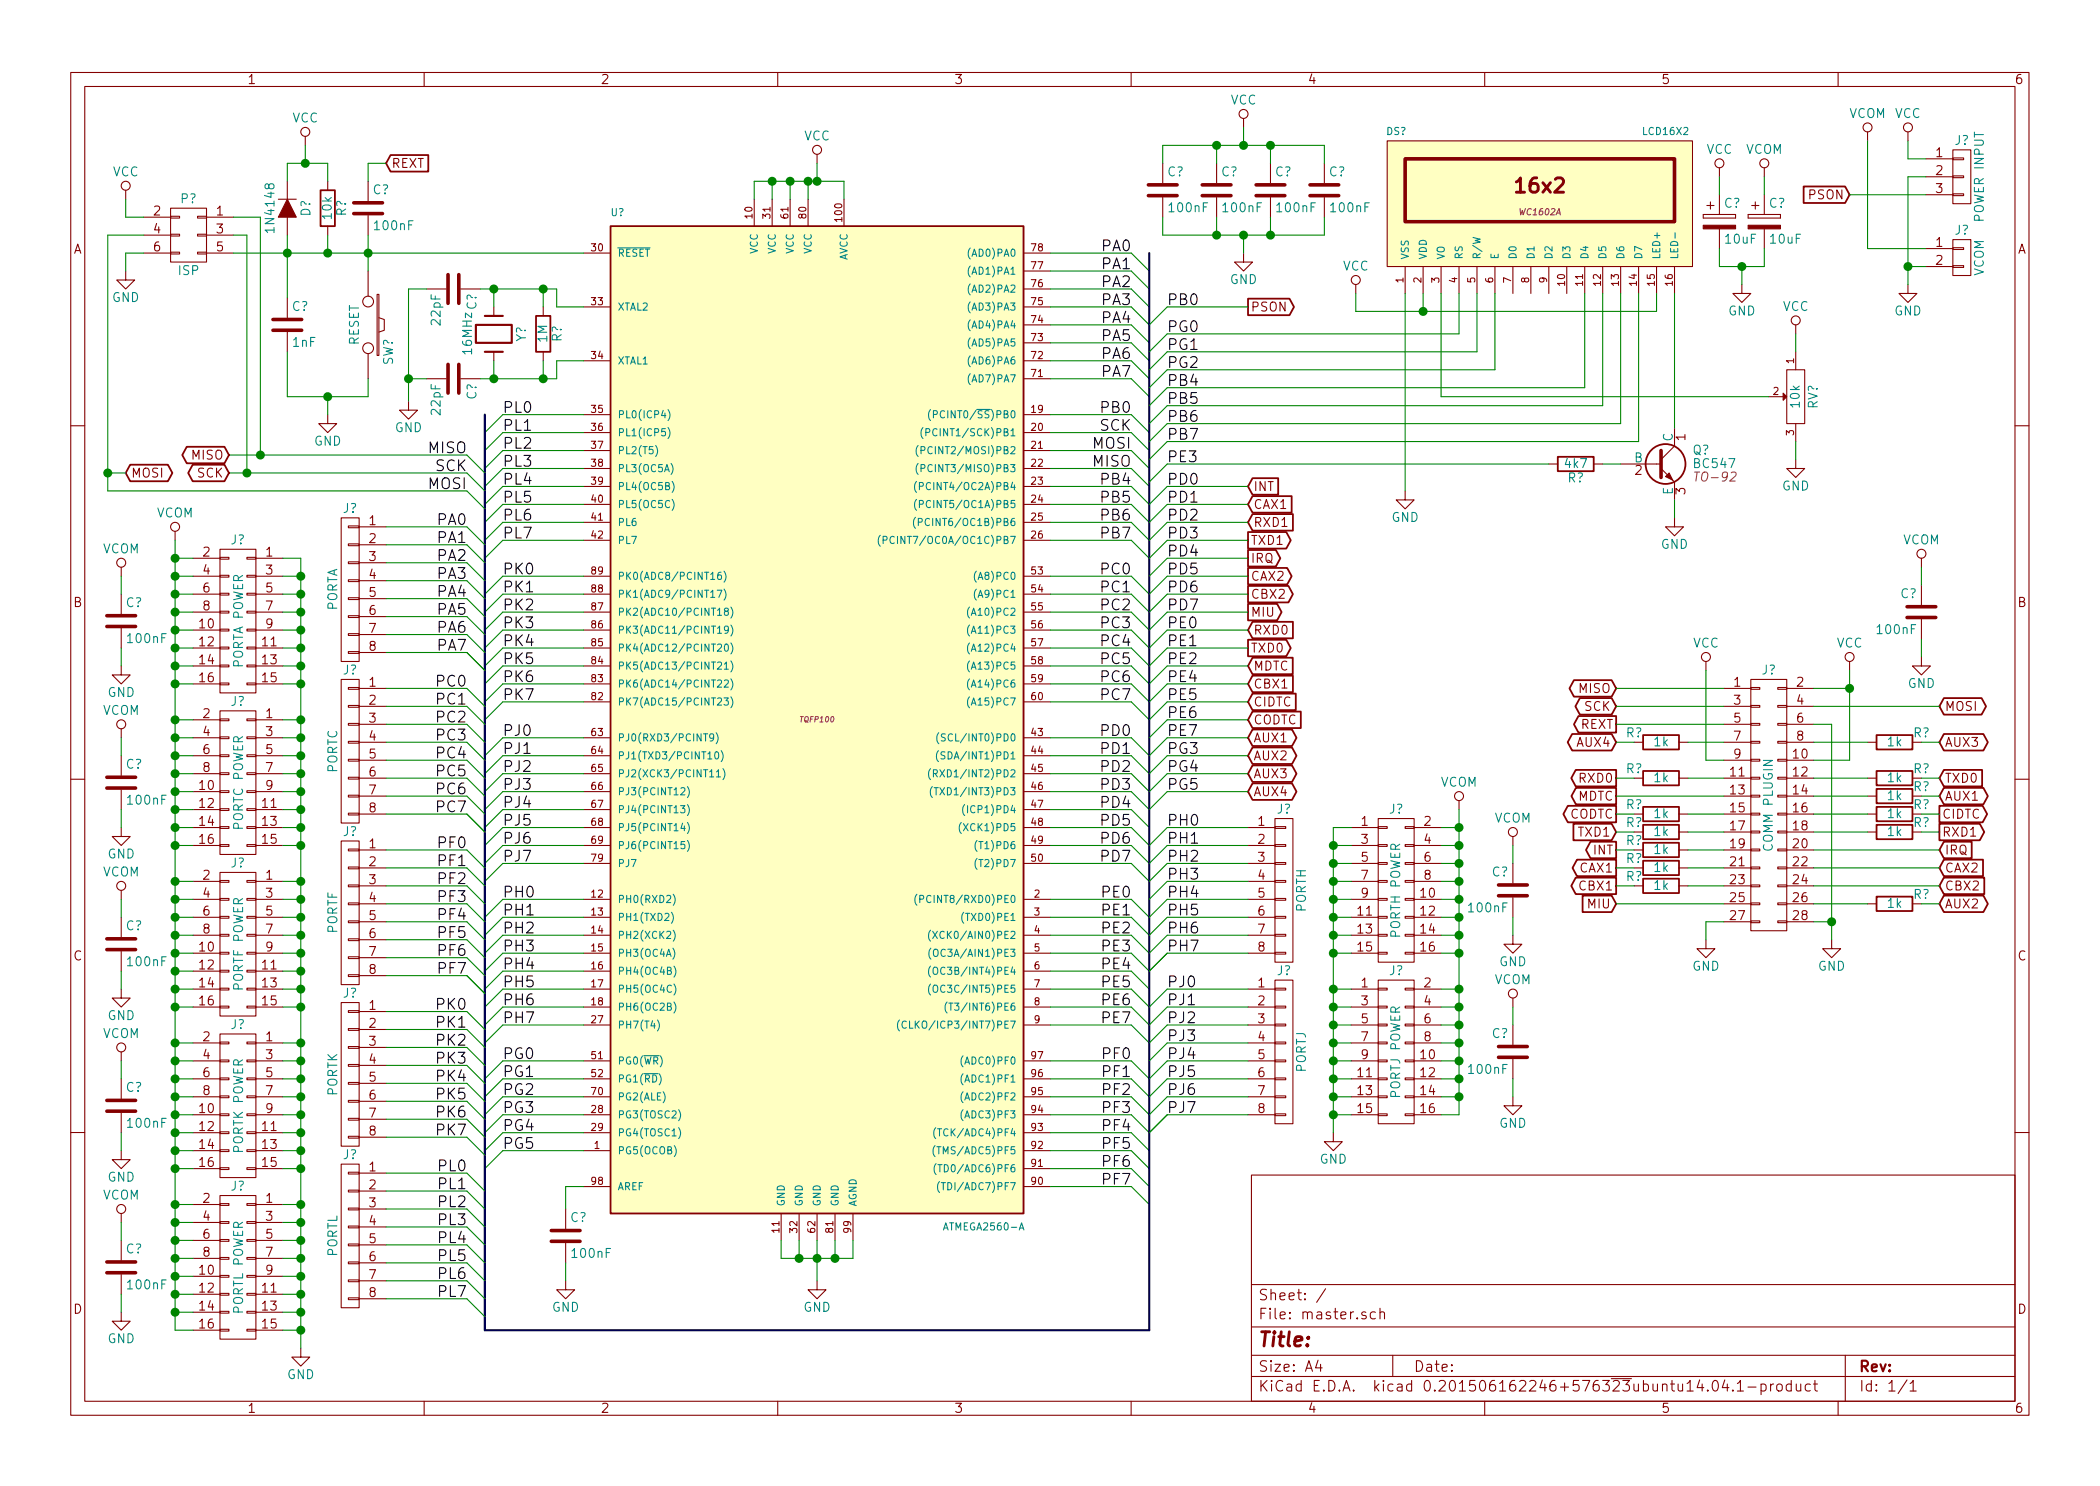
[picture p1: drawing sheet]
<svg xmlns="http://www.w3.org/2000/svg" width="297mm" height="210mm" viewBox="0 0 297 210" stroke-linecap="round" stroke-linejoin="round" font-family="sans-serif">
<defs><g id="words">
<g font-size="2.8" fill="#840000">
<text x="214.7" y="27.3">16x2</text>
<text x="178" y="190.5">Title:</text>
</g>
<g font-size="2.1">
<text x="155.9" y="35.6">PA0</text>
<text x="155.9" y="38.1">PA1</text>
<text x="155.9" y="40.6">PA2</text>
<text x="155.9" y="43.2">PA3</text>
<text x="155.9" y="45.7">PA4</text>
<text x="165.1" y="43.2">PB0</text>
<text x="165.1" y="47">PG0</text>
<text x="155.9" y="48.3">PA5</text>
<text x="155.9" y="50.8">PA6</text>
<text x="155.9" y="53.3">PA7</text>
<text x="165.1" y="49.5">PG1</text>
<text x="165.1" y="52.1">PG2</text>
<text x="71.1" y="58.4">PL0</text>
<text x="155.9" y="58.4">PB0</text>
<text x="165.1" y="54.6">PB4</text>
<text x="165.1" y="57.1">PB5</text>
<text x="165.1" y="59.7">PB6</text>
<text x="60.6" y="64.1">MISO</text>
<text x="71.1" y="61">PL1</text>
<text x="71.1" y="63.5">PL2</text>
<text x="154.6" y="63.5">MOSI</text>
<text x="155.5" y="61">SCK</text>
<text x="165.1" y="62.2">PB7</text>
<text x="165.1" y="65.4">PE3</text>
<text x="60.6" y="69.2">MOSI</text>
<text x="61.6" y="66.7">SCK</text>
<text x="71.1" y="66">PL3</text>
<text x="71.1" y="68.6">PL4</text>
<text x="71.1" y="71.1">PL5</text>
<text x="154.6" y="66">MISO</text>
<text x="155.9" y="68.6">PB4</text>
<text x="155.9" y="71.1">PB5</text>
<text x="165.1" y="68.6">PD0</text>
<text x="165.1" y="71.1">PD1</text>
<text x="61.9" y="74.3">PA0</text>
<text x="61.9" y="76.8">PA1</text>
<text x="71.1" y="73.7">PL6</text>
<text x="71.1" y="76.2">PL7</text>
<text x="155.9" y="73.7">PB6</text>
<text x="155.9" y="76.2">PB7</text>
<text x="165.1" y="73.7">PD2</text>
<text x="165.1" y="76.2">PD3</text>
<text x="61.9" y="79.4">PA2</text>
<text x="61.9" y="81.9">PA3</text>
<text x="71.1" y="81.3">PK0</text>
<text x="71.1" y="83.8">PK1</text>
<text x="155.9" y="81.3">PC0</text>
<text x="155.9" y="83.8">PC1</text>
<text x="165.1" y="78.7">PD4</text>
<text x="165.1" y="81.3">PD5</text>
<text x="165.1" y="83.8">PD6</text>
<text x="61.9" y="84.4">PA4</text>
<text x="61.9" y="87">PA5</text>
<text x="61.9" y="89.5">PA6</text>
<text x="71.1" y="86.4">PK2</text>
<text x="71.1" y="88.9">PK3</text>
<text x="155.9" y="86.4">PC2</text>
<text x="155.9" y="88.9">PC3</text>
<text x="165.1" y="86.4">PD7</text>
<text x="165.1" y="88.9">PE0</text>
<text x="61.9" y="92.1">PA7</text>
<text x="71.1" y="91.4">PK4</text>
<text x="71.1" y="94">PK5</text>
<text x="155.9" y="91.4">PC4</text>
<text x="155.9" y="94">PC5</text>
<text x="165.1" y="91.4">PE1</text>
<text x="165.1" y="94">PE2</text>
<text x="61.9" y="97.1">PC0</text>
<text x="61.9" y="99.7">PC1</text>
<text x="71.1" y="96.5">PK6</text>
<text x="71.1" y="99.1">PK7</text>
<text x="155.9" y="96.5">PC6</text>
<text x="155.9" y="99.1">PC7</text>
<text x="165.1" y="96.5">PE4</text>
<text x="165.1" y="99.1">PE5</text>
<text x="165.1" y="101.6">PE6</text>
<text x="61.9" y="102.2">PC2</text>
<text x="61.9" y="104.8">PC3</text>
<text x="61.9" y="107.3">PC4</text>
<text x="71.1" y="104.1">PJ0</text>
<text x="71.1" y="106.7">PJ1</text>
<text x="155.9" y="104.1">PD0</text>
<text x="155.9" y="106.7">PD1</text>
<text x="165.1" y="104.1">PE7</text>
<text x="165.1" y="106.7">PG3</text>
<text x="61.9" y="109.8">PC5</text>
<text x="61.9" y="112.4">PC6</text>
<text x="71.1" y="109.2">PJ2</text>
<text x="71.1" y="111.8">PJ3</text>
<text x="155.9" y="109.2">PD2</text>
<text x="155.9" y="111.8">PD3</text>
<text x="165.1" y="109.2">PG4</text>
<text x="165.1" y="111.8">PG5</text>
<text x="61.9" y="114.9">PC7</text>
<text x="71.1" y="114.3">PJ4</text>
<text x="71.1" y="116.8">PJ5</text>
<text x="71.1" y="119.4">PJ6</text>
<text x="155.9" y="114.3">PD4</text>
<text x="155.9" y="116.8">PD5</text>
<text x="155.9" y="119.4">PD6</text>
<text x="165.1" y="116.8">PH0</text>
<text x="165.1" y="119.4">PH1</text>
<text x="62.2" y="120">PF0</text>
<text x="62.2" y="122.5">PF1</text>
<text x="62.2" y="125.1">PF2</text>
<text x="71.1" y="121.9">PJ7</text>
<text x="155.9" y="121.9">PD7</text>
<text x="165.1" y="121.9">PH2</text>
<text x="165.1" y="124.5">PH3</text>
<text x="62.2" y="127.6">PF3</text>
<text x="62.2" y="130.2">PF4</text>
<text x="71.1" y="127">PH0</text>
<text x="71.1" y="129.5">PH1</text>
<text x="156" y="127">PE0</text>
<text x="156" y="129.5">PE1</text>
<text x="165.1" y="127">PH4</text>
<text x="165.1" y="129.5">PH5</text>
<text x="62.2" y="132.7">PF5</text>
<text x="62.2" y="135.2">PF6</text>
<text x="62.2" y="137.8">PF7</text>
<text x="71.1" y="132.1">PH2</text>
<text x="71.1" y="134.6">PH3</text>
<text x="71.1" y="137.2">PH4</text>
<text x="156" y="132.1">PE2</text>
<text x="156" y="134.6">PE3</text>
<text x="156" y="137.2">PE4</text>
<text x="165.1" y="132.1">PH6</text>
<text x="165.1" y="134.6">PH7</text>
<text x="61.9" y="142.9">PK0</text>
<text x="71.1" y="139.7">PH5</text>
<text x="71.1" y="142.2">PH6</text>
<text x="156" y="139.7">PE5</text>
<text x="156" y="142.2">PE6</text>
<text x="165.1" y="139.7">PJ0</text>
<text x="165.1" y="142.2">PJ1</text>
<text x="61.9" y="145.4">PK1</text>
<text x="61.9" y="147.9">PK2</text>
<text x="71.1" y="149.9">PG0</text>
<text x="71.1" y="144.8">PH7</text>
<text x="156" y="144.8">PE7</text>
<text x="156.1" y="149.9">PF0</text>
<text x="165.1" y="144.8">PJ2</text>
<text x="165.1" y="147.3">PJ3</text>
<text x="165.1" y="149.9">PJ4</text>
<text x="61.9" y="150.5">PK3</text>
<text x="61.9" y="153">PK4</text>
<text x="61.9" y="155.6">PK5</text>
<text x="71.1" y="152.4">PG1</text>
<text x="71.1" y="154.9">PG2</text>
<text x="156.1" y="152.4">PF1</text>
<text x="156.1" y="154.9">PF2</text>
<text x="165.1" y="152.4">PJ5</text>
<text x="165.1" y="154.9">PJ6</text>
<text x="61.9" y="158.1">PK6</text>
<text x="61.9" y="160.6">PK7</text>
<text x="71.1" y="157.5">PG3</text>
<text x="71.1" y="160">PG4</text>
<text x="156.1" y="157.5">PF3</text>
<text x="156.1" y="160">PF4</text>
<text x="165.1" y="157.5">PJ7</text>
<text x="62.2" y="165.7">PL0</text>
<text x="71.1" y="162.6">PG5</text>
<text x="156.1" y="162.6">PF5</text>
<text x="156.1" y="165.1">PF6</text>
<text x="156.1" y="167.6">PF7</text>
<text x="62.2" y="168.3">PL1</text>
<text x="62.2" y="170.8">PL2</text>
<text x="62.2" y="173.3">PL3</text>
<text x="62.2" y="175.9">PL4</text>
<text x="62.2" y="178.4">PL5</text>
<text x="62.2" y="181">PL6</text>
<text x="62.2" y="183.5">PL7</text>
</g>
<g font-size="2.1" fill="#840000">
<text x="178" y="184">Sheet: /</text>
<text x="178" y="186.7">File: master.sch</text>
<text x="178" y="196.9">KiCad E.D.A. kicad 0.201506162246+576323ubuntu14.04.1-product</text>
<text x="178" y="194.1">Size: A4</text>
<text x="200" y="194.1">Date:</text>
<text x="263" y="194.1">Rev:</text>
<text x="263" y="196.9">Id: 1/1</text>
</g>
<g font-size="1.8" fill="#840000">
<text x="35" y="11.9">1</text>
<text x="85" y="11.9">2</text>
<text x="135" y="11.9">3</text>
<text x="185" y="11.9">4</text>
<text x="235" y="11.9">5</text>
<text x="285" y="11.9">6</text>
<text x="55.4" y="23.7">REXT</text>
<text x="273.8" y="22.2">1</text>
<text x="255.8" y="28.2">PSON</text>
<text x="273.8" y="24.8">2</text>
<text x="273.8" y="27.3">3</text>
<text x="10.4" y="35.9">A</text>
<text x="21.7" y="30.5">2</text>
<text x="21.7" y="33">4</text>
<text x="21.7" y="35.6">6</text>
<text x="30.6" y="30.5">1</text>
<text x="30.6" y="33">3</text>
<text x="30.6" y="35.6">5</text>
<text x="273.8" y="34.9">1</text>
<text x="285.4" y="35.9">A</text>
<text x="273.8" y="37.5">2</text>
<text x="176.9" y="44.1">PSON</text>
<text x="27.1" y="65">MISO</text>
<text x="238.4" y="62.3" transform="rotate(-90 238.4 62.3)">1</text>
<text x="18.6" y="67.6">MOSI</text>
<text x="27.9" y="67.6">SCK</text>
<text x="177.3" y="69.5">INT</text>
<text x="231.3" y="67.2">2</text>
<text x="238.4" y="69.9" transform="rotate(-90 238.4 69.9)">3</text>
<text x="52.2" y="74.3">1</text>
<text x="52.2" y="76.8">2</text>
<text x="176.9" y="77.1">TXD1</text>
<text x="177.3" y="72">CAX1</text>
<text x="177.3" y="74.5">RXD1</text>
<text x="28.7" y="78.7">2</text>
<text x="28.7" y="81.3">4</text>
<text x="28.7" y="83.8">6</text>
<text x="37.6" y="78.7">1</text>
<text x="37.6" y="81.3">3</text>
<text x="37.6" y="83.8">5</text>
<text x="52.2" y="79.4">3</text>
<text x="52.2" y="81.9">4</text>
<text x="176.9" y="79.6">IRQ</text>
<text x="176.9" y="82.2">CAX2</text>
<text x="10.4" y="85.9">B</text>
<text x="28.2" y="88.9">10</text>
<text x="28.7" y="86.4">8</text>
<text x="37.6" y="86.4">7</text>
<text x="37.6" y="88.9">9</text>
<text x="52.2" y="84.4">5</text>
<text x="52.2" y="87">6</text>
<text x="52.2" y="89.5">7</text>
<text x="176.9" y="84.7">CBX2</text>
<text x="176.9" y="87.2">MIU</text>
<text x="177.3" y="89.8">RXD0</text>
<text x="285.4" y="85.9">B</text>
<text x="28.2" y="91.4">12</text>
<text x="28.2" y="94">14</text>
<text x="37.1" y="91.4">11</text>
<text x="37.1" y="94">13</text>
<text x="52.2" y="92.1">8</text>
<text x="176.9" y="92.3">TXD0</text>
<text x="177.3" y="94.9">MDTC</text>
<text x="28.2" y="96.5">16</text>
<text x="28.7" y="101.6">2</text>
<text x="37.1" y="96.5">15</text>
<text x="37.6" y="101.6">1</text>
<text x="52.2" y="97.1">1</text>
<text x="52.2" y="99.7">2</text>
<text x="177.3" y="97.4">CBX1</text>
<text x="177.3" y="99.9">CIDTC</text>
<text x="223.3" y="98">MISO</text>
<text x="224.1" y="100.6">SCK</text>
<text x="245.3" y="97.1">1</text>
<text x="245.3" y="99.7">3</text>
<text x="254.2" y="97.1">2</text>
<text x="254.2" y="99.7">4</text>
<text x="275.1" y="100.6">MOSI</text>
<text x="28.7" y="104.1">4</text>
<text x="28.7" y="106.7">6</text>
<text x="37.6" y="104.1">3</text>
<text x="37.6" y="106.7">5</text>
<text x="52.2" y="102.2">3</text>
<text x="52.2" y="104.8">4</text>
<text x="52.2" y="107.3">5</text>
<text x="177.3" y="102.5">CODTC</text>
<text x="177.3" y="105">AUX1</text>
<text x="177.3" y="107.6">AUX2</text>
<text x="223.1" y="105.7">AUX4</text>
<text x="223.5" y="103.1">REXT</text>
<text x="245.3" y="102.2">5</text>
<text x="245.3" y="104.8">7</text>
<text x="245.3" y="107.3">9</text>
<text x="253.7" y="107.3">10</text>
<text x="254.2" y="102.2">6</text>
<text x="254.2" y="104.8">8</text>
<text x="275.1" y="105.7">AUX3</text>
<text x="28.2" y="111.8">10</text>
<text x="28.7" y="109.2">8</text>
<text x="37.6" y="109.2">7</text>
<text x="37.6" y="111.8">9</text>
<text x="52.2" y="109.8">6</text>
<text x="52.2" y="112.4">7</text>
<text x="177.3" y="110.1">AUX3</text>
<text x="177.3" y="112.6">AUX4</text>
<text x="223.1" y="113.3">MDTC</text>
<text x="223.5" y="110.7">RXD0</text>
<text x="244.8" y="109.8">11</text>
<text x="244.8" y="112.4">13</text>
<text x="253.7" y="109.8">12</text>
<text x="253.7" y="112.4">14</text>
<text x="275.1" y="110.7">TXD0</text>
<text x="275.1" y="113.3">AUX1</text>
<text x="28.2" y="114.3">12</text>
<text x="28.2" y="116.8">14</text>
<text x="28.2" y="119.4">16</text>
<text x="37.1" y="114.3">11</text>
<text x="37.1" y="116.8">13</text>
<text x="37.1" y="119.4">15</text>
<text x="52.2" y="114.9">8</text>
<text x="178" y="116.8">1</text>
<text x="178" y="119.4">2</text>
<text x="192.6" y="116.8">1</text>
<text x="192.6" y="119.4">3</text>
<text x="201.4" y="116.8">2</text>
<text x="201.4" y="119.4">4</text>
<text x="221.9" y="115.8">CODTC</text>
<text x="223.3" y="118.4">TXD1</text>
<text x="244.8" y="114.9">15</text>
<text x="244.8" y="117.5">17</text>
<text x="253.7" y="114.9">16</text>
<text x="253.7" y="117.5">18</text>
<text x="274.7" y="115.8">CIDTC</text>
<text x="274.7" y="118.4">RXD1</text>
<text x="28.7" y="124.5">2</text>
<text x="37.6" y="124.5">1</text>
<text x="52.2" y="120">1</text>
<text x="52.2" y="122.5">2</text>
<text x="52.2" y="125.1">3</text>
<text x="178" y="121.9">3</text>
<text x="178" y="124.5">4</text>
<text x="192.6" y="121.9">5</text>
<text x="192.6" y="124.5">7</text>
<text x="201.4" y="121.9">6</text>
<text x="201.4" y="124.5">8</text>
<text x="223.5" y="123.4">CAX1</text>
<text x="223.5" y="126">CBX1</text>
<text x="225.3" y="120.9">INT</text>
<text x="244.8" y="122.5">21</text>
<text x="244.8" y="125.1">23</text>
<text x="244.8" y="120">19</text>
<text x="253.7" y="120">20</text>
<text x="253.7" y="122.5">22</text>
<text x="253.7" y="125.1">24</text>
<text x="275.1" y="120.9">IRQ</text>
<text x="275.1" y="123.4">CAX2</text>
<text x="275.1" y="126">CBX2</text>
<text x="28.7" y="127">4</text>
<text x="28.7" y="129.5">6</text>
<text x="37.6" y="127">3</text>
<text x="37.6" y="129.5">5</text>
<text x="52.2" y="127.6">4</text>
<text x="52.2" y="130.2">5</text>
<text x="178" y="127">5</text>
<text x="178" y="129.5">6</text>
<text x="192.1" y="129.5">11</text>
<text x="192.6" y="127">9</text>
<text x="201" y="127">10</text>
<text x="201" y="129.5">12</text>
<text x="224.6" y="128.5">MIU</text>
<text x="244.8" y="127.6">25</text>
<text x="244.8" y="130.2">27</text>
<text x="253.7" y="127.6">26</text>
<text x="253.7" y="130.2">28</text>
<text x="275.1" y="128.5">AUX2</text>
<text x="10.4" y="135.9">C</text>
<text x="28.2" y="134.6">10</text>
<text x="28.2" y="137.2">12</text>
<text x="28.7" y="132.1">8</text>
<text x="37.1" y="137.2">11</text>
<text x="37.6" y="132.1">7</text>
<text x="37.6" y="134.6">9</text>
<text x="52.2" y="132.7">6</text>
<text x="52.2" y="135.2">7</text>
<text x="52.2" y="137.8">8</text>
<text x="178" y="132.1">7</text>
<text x="178" y="134.6">8</text>
<text x="192.1" y="132.1">13</text>
<text x="192.1" y="134.6">15</text>
<text x="201" y="132.1">14</text>
<text x="201" y="134.6">16</text>
<text x="285.4" y="135.9">C</text>
<text x="28.2" y="139.7">14</text>
<text x="28.2" y="142.2">16</text>
<text x="37.1" y="139.7">13</text>
<text x="37.1" y="142.2">15</text>
<text x="52.2" y="142.9">1</text>
<text x="178" y="139.7">1</text>
<text x="178" y="142.2">2</text>
<text x="192.6" y="139.7">1</text>
<text x="192.6" y="142.2">3</text>
<text x="201.4" y="139.7">2</text>
<text x="201.4" y="142.2">4</text>
<text x="28.7" y="147.3">2</text>
<text x="28.7" y="149.9">4</text>
<text x="37.6" y="147.3">1</text>
<text x="37.6" y="149.9">3</text>
<text x="52.2" y="145.4">2</text>
<text x="52.2" y="147.9">3</text>
<text x="178" y="144.8">3</text>
<text x="178" y="147.3">4</text>
<text x="178" y="149.9">5</text>
<text x="192.6" y="144.8">5</text>
<text x="192.6" y="147.3">7</text>
<text x="192.6" y="149.9">9</text>
<text x="201" y="149.9">10</text>
<text x="201.4" y="144.8">6</text>
<text x="201.4" y="147.3">8</text>
<text x="28.7" y="152.4">6</text>
<text x="28.7" y="154.9">8</text>
<text x="37.6" y="152.4">5</text>
<text x="37.6" y="154.9">7</text>
<text x="52.2" y="150.5">4</text>
<text x="52.2" y="153">5</text>
<text x="52.2" y="155.6">6</text>
<text x="178" y="152.4">6</text>
<text x="178" y="154.9">7</text>
<text x="192.1" y="152.4">11</text>
<text x="192.1" y="154.9">13</text>
<text x="201" y="152.4">12</text>
<text x="201" y="154.9">14</text>
<text x="28.2" y="157.5">10</text>
<text x="28.2" y="160">12</text>
<text x="37.1" y="160">11</text>
<text x="37.6" y="157.5">9</text>
<text x="52.2" y="158.1">7</text>
<text x="52.2" y="160.6">8</text>
<text x="178" y="157.5">8</text>
<text x="192.1" y="157.5">15</text>
<text x="201" y="157.5">16</text>
<text x="28.2" y="162.6">14</text>
<text x="28.2" y="165.1">16</text>
<text x="37.1" y="162.6">13</text>
<text x="37.1" y="165.1">15</text>
<text x="52.2" y="165.7">1</text>
<text x="28.7" y="170.2">2</text>
<text x="28.7" y="172.7">4</text>
<text x="37.6" y="170.2">1</text>
<text x="37.6" y="172.7">3</text>
<text x="52.2" y="168.3">2</text>
<text x="52.2" y="170.8">3</text>
<text x="52.2" y="173.3">4</text>
<text x="28.7" y="175.3">6</text>
<text x="28.7" y="177.8">8</text>
<text x="37.6" y="175.3">5</text>
<text x="37.6" y="177.8">7</text>
<text x="52.2" y="175.9">5</text>
<text x="52.2" y="178.4">6</text>
<text x="10.4" y="185.9">D</text>
<text x="28.2" y="180.3">10</text>
<text x="28.2" y="182.9">12</text>
<text x="28.2" y="185.4">14</text>
<text x="37.1" y="182.9">11</text>
<text x="37.1" y="185.4">13</text>
<text x="37.6" y="180.3">9</text>
<text x="52.2" y="181">7</text>
<text x="52.2" y="183.5">8</text>
<text x="285.4" y="185.9">D</text>
<text x="28.2" y="188">16</text>
<text x="37.1" y="188">15</text>
<text x="35" y="199.9">1</text>
<text x="85" y="199.9">2</text>
<text x="135" y="199.9">3</text>
<text x="185" y="199.9">4</text>
<text x="235" y="199.9">5</text>
<text x="285" y="199.9">6</text>
</g>
<g font-size="1.8" fill="#008484">
<text x="41.3" y="17.3">VCC</text>
<text x="174" y="14.8">VCC</text>
<text x="261.5" y="16.7">VCOM VCC</text>
<text x="113.7" y="19.9">VCC</text>
<text x="241.4" y="21.8">VCC</text>
<text x="246.9" y="21.8">VCOM</text>
<text x="276.5" y="20.5">J?</text>
<text x="15.9" y="24.9">VCC</text>
<text x="25.5" y="28.7">P?</text>
<text x="52.7" y="27.5">C?</text>
<text x="165.1" y="24.9">C?</text>
<text x="172.7" y="24.9">C?</text>
<text x="180.3" y="24.9">C?</text>
<text x="188" y="24.9">C?</text>
<text x="243.8" y="29.4">C?</text>
<text x="250.2" y="29.4">C?</text>
<text x="38.8" y="32.6" transform="rotate(-90 38.8 32.6)">1N4148</text>
<text x="43.9" y="30.6" transform="rotate(-90 43.9 30.6)">D?</text>
<text x="46.9" y="30.9" transform="rotate(-90 46.9 30.9)">10k</text>
<text x="48.9" y="30.6" transform="rotate(-90 48.9 30.6)">R?</text>
<text x="53.1" y="32.6">100nF</text>
<text x="165.5" y="30">100nF</text>
<text x="173.1" y="30">100nF</text>
<text x="180.7" y="30">100nF</text>
<text x="188.4" y="30">100nF</text>
<text x="244.1" y="34.5">10uF</text>
<text x="250.5" y="34.5">10uF</text>
<text x="276.5" y="33.2">J?</text>
<text x="280.6" y="31.2" transform="rotate(-90 280.6 31.2)">POWER INPUT</text>
<text x="25.2" y="38.9">ISP</text>
<text x="173.9" y="40.2">GND</text>
<text x="189.9" y="38.3">VCC</text>
<text x="280.6" y="39.1" transform="rotate(-90 280.6 39.1)">VCOM</text>
<text x="15.8" y="42.7">GND</text>
<text x="41.3" y="44">C?</text>
<text x="62.3" y="45.9" transform="rotate(-90 62.3 45.9)">22pF</text>
<text x="67.4" y="43.9" transform="rotate(-90 67.4 43.9)">C?</text>
<text x="244.4" y="44.6">GND</text>
<text x="252.1" y="44">VCC</text>
<text x="267.9" y="44.6">GND</text>
<text x="41.4" y="49.1">1nF</text>
<text x="50.7" y="48.9" transform="rotate(-90 50.7 48.9)">RESET</text>
<text x="55.6" y="51.7" transform="rotate(-90 55.6 51.7)">SW?</text>
<text x="66.8" y="50" transform="rotate(-90 66.8 50)">16MHz</text>
<text x="74.4" y="48.4" transform="rotate(-90 74.4 48.4)">Y?</text>
<text x="77.4" y="48.4" transform="rotate(-90 77.4 48.4)">1M</text>
<text x="79.4" y="48.4" transform="rotate(-90 79.4 48.4)">R?</text>
<text x="62.3" y="58.6" transform="rotate(-90 62.3 58.6)">22pF</text>
<text x="67.4" y="56.6" transform="rotate(-90 67.4 56.6)">C?</text>
<text x="254.6" y="57.6" transform="rotate(-90 254.6 57.6)">10k</text>
<text x="257.1" y="57.9" transform="rotate(-90 257.1 57.9)">RV?</text>
<text x="44.4" y="63">GND</text>
<text x="55.8" y="61.1">GND</text>
<text x="231.1" y="65.4">B</text>
<text x="236.6" y="62.5" transform="rotate(-90 236.6 62.5)">C</text>
<text x="239.4" y="64.3">Q?</text>
<text x="221.4" y="66.2">4k7</text>
<text x="221.7" y="68.2">R?</text>
<text x="236.6" y="70" transform="rotate(-90 236.6 70)">E</text>
<text x="252" y="69.4">GND</text>
<text x="22.1" y="73.2">VCOM</text>
<text x="32.6" y="77">J?</text>
<text x="48.5" y="72.6">J?</text>
<text x="196.8" y="73.8">GND</text>
<text x="234.9" y="77.6">GND</text>
<text x="269.1" y="77">VCOM</text>
<text x="14.5" y="78.3">VCOM</text>
<text x="17.8" y="85.9">C?</text>
<text x="47.7" y="86.5" transform="rotate(-90 47.7 86.5)">PORTA</text>
<text x="265.7" y="89.7">100nF</text>
<text x="268.8" y="84.6">C?</text>
<text x="18.2" y="91">100nF</text>
<text x="34.4" y="94.5" transform="rotate(-90 34.4 94.5)">PORTA POWER</text>
<text x="48.5" y="95.4">J?</text>
<text x="239.4" y="91.6">VCC</text>
<text x="249.2" y="95.4">J?</text>
<text x="259.8" y="91.6">VCC</text>
<text x="14.5" y="101.1">VCOM</text>
<text x="15.2" y="98.6">GND</text>
<text x="32.6" y="99.9">J?</text>
<text x="269.8" y="97.3">GND</text>
<text x="230" y="104.3">R?</text>
<text x="234" y="105.6">1k</text>
<text x="267" y="105.6">1k</text>
<text x="270.6" y="104.3">R?</text>
<text x="17.8" y="108.8">C?</text>
<text x="18.2" y="113.8">100nF</text>
<text x="47.7" y="109.4" transform="rotate(-90 47.7 109.4)">PORTC</text>
<text x="203.7" y="111.3">VCOM</text>
<text x="230" y="109.4">R?</text>
<text x="234" y="110.7">1k</text>
<text x="267" y="110.7">1k</text>
<text x="267" y="113.2">1k</text>
<text x="270.6" y="109.4">R?</text>
<text x="270.6" y="111.9">R?</text>
<text x="34.4" y="117.4" transform="rotate(-90 34.4 117.4)">PORTC POWER</text>
<text x="48.5" y="118.3">J?</text>
<text x="180.6" y="115.1">J?</text>
<text x="196.5" y="115.1">J?</text>
<text x="211.4" y="116.4">VCOM</text>
<text x="230" y="114.5">R?</text>
<text x="230" y="117">R?</text>
<text x="230" y="119.6">R?</text>
<text x="234" y="115.7">1k</text>
<text x="234" y="118.3">1k</text>
<text x="267" y="115.7">1k</text>
<text x="267" y="118.3">1k</text>
<text x="270.6" y="114.5">R?</text>
<text x="270.6" y="117">R?</text>
<text x="14.5" y="124">VCOM</text>
<text x="15.2" y="121.5">GND</text>
<text x="32.6" y="122.7">J?</text>
<text x="211" y="124">C?</text>
<text x="230" y="122.1">R?</text>
<text x="230" y="124.6">R?</text>
<text x="234" y="120.8">1k</text>
<text x="234" y="123.4">1k</text>
<text x="234" y="125.9">1k</text>
<text x="250.7" y="120.3" transform="rotate(-90 250.7 120.3)">COMM PLUGIN</text>
<text x="17.8" y="131.6">C?</text>
<text x="184.7" y="129.1" transform="rotate(-90 184.7 129.1)">PORTH</text>
<text x="207.9" y="129.1">100nF</text>
<text x="267" y="128.4">1k</text>
<text x="270.6" y="127.2">R?</text>
<text x="18.2" y="136.7">100nF</text>
<text x="47.7" y="132.1" transform="rotate(-90 47.7 132.1)">PORTF</text>
<text x="180.6" y="138">J?</text>
<text x="196.5" y="138">J?</text>
<text x="198" y="132.7" transform="rotate(-90 198 132.7)">PORTH POWER</text>
<text x="212" y="136.7">GND</text>
<text x="239.3" y="137.3">GND</text>
<text x="257.1" y="137.3">GND</text>
<text x="34.4" y="140.2" transform="rotate(-90 34.4 140.2)">PORTF POWER</text>
<text x="48.5" y="141.1">J?</text>
<text x="211.4" y="139.2">VCOM</text>
<text x="14.5" y="146.9">VCOM</text>
<text x="15.2" y="144.3">GND</text>
<text x="32.6" y="145.6">J?</text>
<text x="211" y="146.9">C?</text>
<text x="17.8" y="154.5">C?</text>
<text x="47.7" y="155.1" transform="rotate(-90 47.7 155.1)">PORTK</text>
<text x="184.7" y="151.8" transform="rotate(-90 184.7 151.8)">PORTJ</text>
<text x="198" y="155.4" transform="rotate(-90 198 155.4)">PORTJ POWER</text>
<text x="207.9" y="151.9">100nF</text>
<text x="18.2" y="159.6">100nF</text>
<text x="212" y="159.6">GND</text>
<text x="15.2" y="167.2">GND</text>
<text x="34.4" y="163.1" transform="rotate(-90 34.4 163.1)">PORTK POWER</text>
<text x="48.5" y="164">J?</text>
<text x="186.6" y="164.6">GND</text>
<text x="14.5" y="169.7">VCOM</text>
<text x="32.6" y="168.4">J?</text>
<text x="80.6" y="172.9">C?</text>
<text x="17.8" y="177.3">C?</text>
<text x="47.7" y="177.9" transform="rotate(-90 47.7 177.9)">PORTL</text>
<text x="81.1" y="178">100nF</text>
<text x="18.2" y="182.4">100nF</text>
<text x="34.4" y="185.9" transform="rotate(-90 34.4 185.9)">PORTL POWER</text>
<text x="78.1" y="185.6">GND</text>
<text x="113.6" y="185.6">GND</text>
<text x="15.2" y="190">GND</text>
<text x="40.6" y="195.1">GND</text>
</g>
<g font-size="1.8" fill="#840084">
<text x="239.8" y="66.2">BC547</text>
<text x="240.1" y="68.1">TO-92</text>
</g>
<g font-size="1.4" fill="#008484">
<text x="196.1" y="19.1">DS?</text>
<text x="232.5" y="19.1">LCD16X2</text>
<text x="86.4" y="30.6">U?</text>
<text x="87.4" y="36.3">RESET</text>
<text x="107.2" y="36" transform="rotate(-90 107.2 36)">VCC</text>
<text x="109.7" y="36" transform="rotate(-90 109.7 36)">VCC</text>
<text x="112.3" y="36" transform="rotate(-90 112.3 36)">VCC</text>
<text x="114.8" y="36" transform="rotate(-90 114.8 36)">VCC</text>
<text x="119.9" y="37" transform="rotate(-90 119.9 37)">AVCC</text>
<text x="137.2" y="41.4">(AD2)PA2</text>
<text x="137.2" y="38.9">(AD1)PA1</text>
<text x="137.2" y="36.3">(AD0)PA0</text>
<text x="199.3" y="36.7" transform="rotate(-90 199.3 36.7)">VSS</text>
<text x="201.8" y="36.7" transform="rotate(-90 201.8 36.7)">VDD</text>
<text x="204.3" y="36.7" transform="rotate(-90 204.3 36.7)">VO</text>
<text x="206.9" y="36.7" transform="rotate(-90 206.9 36.7)">RS</text>
<text x="209.4" y="36.7" transform="rotate(-90 209.4 36.7)">R/W</text>
<text x="212" y="36.7" transform="rotate(-90 212 36.7)">E</text>
<text x="214.5" y="36.7" transform="rotate(-90 214.5 36.7)">D0</text>
<text x="217" y="36.7" transform="rotate(-90 217 36.7)">D1</text>
<text x="219.6" y="36.7" transform="rotate(-90 219.6 36.7)">D2</text>
<text x="222.1" y="36.7" transform="rotate(-90 222.1 36.7)">D3</text>
<text x="224.7" y="36.7" transform="rotate(-90 224.7 36.7)">D4</text>
<text x="227.2" y="36.7" transform="rotate(-90 227.2 36.7)">D5</text>
<text x="229.7" y="36.7" transform="rotate(-90 229.7 36.7)">D6</text>
<text x="232.3" y="36.7" transform="rotate(-90 232.3 36.7)">D7</text>
<text x="234.8" y="36.7" transform="rotate(-90 234.8 36.7)">LED+</text>
<text x="237.4" y="36.7" transform="rotate(-90 237.4 36.7)">LED-</text>
<text x="87.4" y="43.9">XTAL2</text>
<text x="137.2" y="46.5">(AD4)PA4</text>
<text x="137.2" y="43.9">(AD3)PA3</text>
<text x="87.4" y="51.6">XTAL1</text>
<text x="137.2" y="51.6">(AD6)PA6</text>
<text x="137.2" y="49">(AD5)PA5</text>
<text x="87.4" y="59.2">PL0(ICP4)</text>
<text x="132.8" y="59.2">(PCINT0/SS)PB0</text>
<text x="137.2" y="54.1">(AD7)PA7</text>
<text x="87.4" y="61.7">PL1(ICP5)</text>
<text x="87.4" y="64.3">PL2(T5)</text>
<text x="131" y="64.3">(PCINT2/MOSI)PB2</text>
<text x="131.6" y="61.7">(PCINT1/SCK)PB1</text>
<text x="87.4" y="71.9">PL5(OC5C)</text>
<text x="87.4" y="66.8">PL3(OC5A)</text>
<text x="87.4" y="69.3">PL4(OC5B)</text>
<text x="130.7" y="69.3">(PCINT4/OC2A)PB4</text>
<text x="130.7" y="71.9">(PCINT5/OC1A)PB5</text>
<text x="131" y="66.8">(PCINT3/MISO)PB3</text>
<text x="87.4" y="74.4">PL6</text>
<text x="87.4" y="77">PL7</text>
<text x="126.4" y="77">(PCINT7/OC0A/OC1C)PB7</text>
<text x="130.7" y="74.4">(PCINT6/OC1B)PB6</text>
<text x="87.4" y="82">PK0(ADC8/PCINT16)</text>
<text x="138.3" y="82">(A8)PC0</text>
<text x="87.4" y="89.7">PK3(ADC11/PCINT19)</text>
<text x="87.4" y="87.1">PK2(ADC10/PCINT18)</text>
<text x="87.4" y="84.6">PK1(ADC9/PCINT17)</text>
<text x="137.5" y="87.1">(A10)PC2</text>
<text x="137.5" y="89.7">(A11)PC3</text>
<text x="138.3" y="84.6">(A9)PC1</text>
<text x="87.4" y="94.7">PK5(ADC13/PCINT21)</text>
<text x="87.4" y="92.2">PK4(ADC12/PCINT20)</text>
<text x="137.5" y="92.2">(A12)PC4</text>
<text x="137.5" y="94.7">(A13)PC5</text>
<text x="87.4" y="99.8">PK7(ADC15/PCINT23)</text>
<text x="87.4" y="97.3">PK6(ADC14/PCINT22)</text>
<text x="137.5" y="99.8">(A15)PC7</text>
<text x="137.5" y="97.3">(A14)PC6</text>
<text x="87.4" y="104.9">PJ0(RXD3/PCINT9)</text>
<text x="87.4" y="107.4">PJ1(TXD3/PCINT10)</text>
<text x="133.6" y="107.4">(SDA/INT1)PD1</text>
<text x="133.8" y="104.9">(SCL/INT0)PD0</text>
<text x="87.4" y="110">PJ2(XCK3/PCINT11)</text>
<text x="87.4" y="112.5">PJ3(PCINT12)</text>
<text x="132.8" y="110">(RXD1/INT2)PD2</text>
<text x="133" y="112.5">(TXD1/INT3)PD3</text>
<text x="87.4" y="115.1">PJ4(PCINT13)</text>
<text x="87.4" y="117.6">PJ5(PCINT14)</text>
<text x="136.3" y="117.6">(XCK1)PD5</text>
<text x="136.9" y="115.1">(ICP1)PD4</text>
<text x="87.4" y="120.1">PJ6(PCINT15)</text>
<text x="87.4" y="122.7">PJ7</text>
<text x="138.4" y="122.7">(T2)PD7</text>
<text x="138.4" y="120.1">(T1)PD6</text>
<text x="87.4" y="127.8">PH0(RXD2)</text>
<text x="87.4" y="130.3">PH1(TXD2)</text>
<text x="130.9" y="127.8">(PCINT8/RXD0)PE0</text>
<text x="136.5" y="130.3">(TXD0)PE1</text>
<text x="87.4" y="132.8">PH2(XCK2)</text>
<text x="87.4" y="135.4">PH3(OC4A)</text>
<text x="87.4" y="137.9">PH4(OC4B)</text>
<text x="132.6" y="135.4">(OC3A/AIN1)PE3</text>
<text x="132.8" y="132.8">(XCK0/AIN0)PE2</text>
<text x="132.8" y="137.9">(OC3B/INT4)PE4</text>
<text x="87.4" y="140.5">PH5(OC4C)</text>
<text x="87.4" y="143">PH6(OC2B)</text>
<text x="132.8" y="140.5">(OC3C/INT5)PE5</text>
<text x="135" y="143">(T3/INT6)PE6</text>
<text x="87.4" y="145.5">PH7(T4)</text>
<text x="129.1" y="145.5">(CLKO/ICP3/INT7)PE7</text>
<text x="87.4" y="155.7">PG2(ALE)</text>
<text x="87.4" y="150.6">PG0(WR)</text>
<text x="87.4" y="153.2">PG1(RD)</text>
<text x="136.4" y="155.7">(ADC2)PF2</text>
<text x="136.4" y="153.2">(ADC1)PF1</text>
<text x="136.4" y="150.6">(ADC0)PF0</text>
<text x="87.4" y="158.2">PG3(TOSC2)</text>
<text x="87.4" y="160.8">PG4(TOSC1)</text>
<text x="133.1" y="160.8">(TCK/ADC4)PF4</text>
<text x="136.4" y="158.2">(ADC3)PF3</text>
<text x="87.4" y="163.3">PG5(OCOB)</text>
<text x="133" y="163.3">(TMS/ADC5)PF5</text>
<text x="133.3" y="165.9">(TD0/ADC6)PF6</text>
<text x="87.4" y="168.4">AREF</text>
<text x="111" y="170.7" transform="rotate(-90 111 170.7)">GND</text>
<text x="113.5" y="170.7" transform="rotate(-90 113.5 170.7)">GND</text>
<text x="116.1" y="170.7" transform="rotate(-90 116.1 170.7)">GND</text>
<text x="118.6" y="170.7" transform="rotate(-90 118.6 170.7)">GND</text>
<text x="121.2" y="170.7" transform="rotate(-90 121.2 170.7)">AGND</text>
<text x="133.7" y="168.4">(TDI/ADC7)PF7</text>
<text x="133.8" y="174.1">ATMEGA2560-A</text>
</g>
<g font-size="1.4" fill="#840000">
<text x="83.7" y="35.6">30</text>
<text x="106.4" y="30.9" transform="rotate(-90 106.4 30.9)">10</text>
<text x="109" y="30.9" transform="rotate(-90 109 30.9)">31</text>
<text x="111.5" y="30.9" transform="rotate(-90 111.5 30.9)">61</text>
<text x="114" y="30.9" transform="rotate(-90 114 30.9)">80</text>
<text x="119.1" y="31.3" transform="rotate(-90 119.1 31.3)">100</text>
<text x="145.9" y="35.6">78</text>
<text x="145.9" y="40.6">76</text>
<text x="145.9" y="38.1">77</text>
<text x="198.5" y="40" transform="rotate(-90 198.5 40)">1</text>
<text x="201" y="40" transform="rotate(-90 201 40)">2</text>
<text x="203.6" y="40" transform="rotate(-90 203.6 40)">3</text>
<text x="206.1" y="40" transform="rotate(-90 206.1 40)">4</text>
<text x="208.7" y="40" transform="rotate(-90 208.7 40)">5</text>
<text x="211.2" y="40" transform="rotate(-90 211.2 40)">6</text>
<text x="213.7" y="40" transform="rotate(-90 213.7 40)">7</text>
<text x="216.3" y="40" transform="rotate(-90 216.3 40)">8</text>
<text x="218.8" y="40" transform="rotate(-90 218.8 40)">9</text>
<text x="221.4" y="40.4" transform="rotate(-90 221.4 40.4)">10</text>
<text x="223.9" y="40.4" transform="rotate(-90 223.9 40.4)">11</text>
<text x="226.4" y="40.4" transform="rotate(-90 226.4 40.4)">12</text>
<text x="229" y="40.4" transform="rotate(-90 229 40.4)">13</text>
<text x="231.5" y="40.4" transform="rotate(-90 231.5 40.4)">14</text>
<text x="234.1" y="40.4" transform="rotate(-90 234.1 40.4)">15</text>
<text x="236.6" y="40.4" transform="rotate(-90 236.6 40.4)">16</text>
<text x="83.7" y="43.2">33</text>
<text x="145.9" y="45.7">74</text>
<text x="145.9" y="43.2">75</text>
<text x="83.7" y="50.8">34</text>
<text x="145.9" y="53.3">71</text>
<text x="145.9" y="50.8">72</text>
<text x="145.9" y="48.3">73</text>
<text x="253.7" y="51.4" transform="rotate(-90 253.7 51.4)">1</text>
<text x="83.7" y="58.4">35</text>
<text x="145.9" y="58.4">19</text>
<text x="250.8" y="55.9">2</text>
<text x="83.7" y="61">36</text>
<text x="83.7" y="63.5">37</text>
<text x="145.9" y="61">20</text>
<text x="145.9" y="63.5">21</text>
<text x="253.7" y="61.6" transform="rotate(-90 253.7 61.6)">3</text>
<text x="83.7" y="71.1">40</text>
<text x="83.7" y="66">38</text>
<text x="83.7" y="68.6">39</text>
<text x="145.9" y="66">22</text>
<text x="145.9" y="68.6">23</text>
<text x="145.9" y="71.1">24</text>
<text x="83.7" y="73.7">41</text>
<text x="83.7" y="76.2">42</text>
<text x="145.9" y="73.7">25</text>
<text x="145.9" y="76.2">26</text>
<text x="83.7" y="83.8">88</text>
<text x="83.7" y="81.3">89</text>
<text x="145.9" y="81.3">53</text>
<text x="145.9" y="83.8">54</text>
<text x="83.7" y="88.9">86</text>
<text x="83.7" y="86.4">87</text>
<text x="145.9" y="86.4">55</text>
<text x="145.9" y="88.9">56</text>
<text x="83.7" y="94">84</text>
<text x="83.7" y="91.4">85</text>
<text x="145.9" y="91.4">57</text>
<text x="145.9" y="94">58</text>
<text x="83.7" y="99.1">82</text>
<text x="83.7" y="96.5">83</text>
<text x="145.9" y="99.1">60</text>
<text x="145.9" y="96.5">59</text>
<text x="83.7" y="104.1">63</text>
<text x="83.7" y="106.7">64</text>
<text x="145.9" y="104.1">43</text>
<text x="145.9" y="106.7">44</text>
<text x="83.7" y="109.2">65</text>
<text x="83.7" y="111.8">66</text>
<text x="145.9" y="109.2">45</text>
<text x="145.9" y="111.8">46</text>
<text x="83.7" y="114.3">67</text>
<text x="83.7" y="116.8">68</text>
<text x="83.7" y="119.4">69</text>
<text x="145.9" y="114.3">47</text>
<text x="145.9" y="116.8">48</text>
<text x="145.9" y="119.4">49</text>
<text x="83.7" y="121.9">79</text>
<text x="145.9" y="121.9">50</text>
<text x="83.7" y="127">12</text>
<text x="83.7" y="129.5">13</text>
<text x="146.3" y="127">2</text>
<text x="146.3" y="129.5">3</text>
<text x="83.7" y="132.1">14</text>
<text x="83.7" y="134.6">15</text>
<text x="83.7" y="137.2">16</text>
<text x="146.3" y="132.1">4</text>
<text x="146.3" y="134.6">5</text>
<text x="146.3" y="137.2">6</text>
<text x="83.7" y="139.7">17</text>
<text x="83.7" y="142.2">18</text>
<text x="146.3" y="139.7">7</text>
<text x="146.3" y="142.2">8</text>
<text x="83.7" y="149.9">51</text>
<text x="83.7" y="144.8">27</text>
<text x="145.9" y="149.9">97</text>
<text x="146.3" y="144.8">9</text>
<text x="83.7" y="154.9">70</text>
<text x="83.7" y="152.4">52</text>
<text x="145.9" y="154.9">95</text>
<text x="145.9" y="152.4">96</text>
<text x="83.7" y="157.5">28</text>
<text x="83.7" y="160">29</text>
<text x="145.9" y="160">93</text>
<text x="145.9" y="157.5">94</text>
<text x="83.7" y="167.6">98</text>
<text x="84.1" y="162.6">1</text>
<text x="145.9" y="167.6">90</text>
<text x="145.9" y="165.1">91</text>
<text x="145.9" y="162.6">92</text>
<text x="110.2" y="174.4" transform="rotate(-90 110.2 174.4)">11</text>
<text x="112.8" y="174.4" transform="rotate(-90 112.8 174.4)">32</text>
<text x="115.3" y="174.4" transform="rotate(-90 115.3 174.4)">62</text>
<text x="117.9" y="174.4" transform="rotate(-90 117.9 174.4)">81</text>
<text x="120.4" y="174.4" transform="rotate(-90 120.4 174.4)">99</text>
</g>
<text font-size="1.2" fill="#840084" x="215" y="30.4">WC1602A</text>
<text font-size="1.1" fill="#840084" x="113.3" y="102.2">TQFP100</text>
</g></defs>
<g fill="none" stroke="#840000" stroke-width=".15">
<path d="M10 10.3h277v189.9h-277zM12 12.2h273v186.1h-273zM43.2 19.3v1.3M60 10.3v1.9M110 10.3v1.9M160 10.3v1.9M175.9 16.8v1.2M196.2 19.9h43.2v17.8h-43.2zM210 10.3v1.9M260 10.3v1.9M264.2 18.7v1.2M269.9 18.7v1.2"/>
<path d="M17.8 38.3v1.3h1.2l-1.2 1.3-1.3-1.3h1.3M17.8 26.9v1.3M20.3 35.8h3.8M20.3 30.7h3.8M20.3 33.3h3.8M24.1 29.5h5.1v7.6h-5.1zM24.1 35.7h1.3v.2h-1.3zM24.1 33.1h1.3v.3h-1.3zM24.1 30.6h1.3v.3h-1.3zM27.9 35.7h1.3v.2h-1.3zM27.9 33.1h1.3v.3h-1.3zM27.9 30.6h1.3v.3h-1.3z"/>
<path d="M29.2 35.8h3.8M29.2 30.7h3.8M29.2 33.3h3.8M39.4 28.2h2.5M40.6 25.6v2.6M40.6 30.7v2.6M46.4 25.6v1.3M46.4 32v1.3M52.1 25.6v2.8M52.1 30.5v2.8M52.1 38.3v3.6M82.5 35.8h3.9"/>
<path d="M106.7 28.2v3.8M109.2 28.2v3.8M111.8 28.2v3.8M114.3 28.2v3.8M115.6 21.8v1.3M119.4 28.2v3.8M144.8 35.8h3.8M144.8 38.3h3.8M164.5 23.1v2.8M164.5 27.9v2.8M172.1 23.1v2.8M172.1 27.9v2.8"/>
<path d="M175.9 35.8v1.3h1.3l-1.3 1.2-1.3-1.2h1.3M179.7 23.1v2.8M179.7 27.9v2.8M187.3 23.1v2.8M187.3 27.9v2.8M198.8 37.7v3.8M201.3 37.7v3.8M203.8 37.7v3.8M206.4 37.7v3.8M208.9 37.7v3.8M211.5 37.7v3.8M214 37.7v3.8"/>
<path d="M216.5 37.7v3.8M219.1 37.7v3.8M221.6 37.7v3.8M224.2 37.7v3.8M226.7 37.7v3.8M229.2 37.7v3.8M231.8 37.7v3.8M234.3 37.7v3.8M236.9 37.7v3.8M240.9 30.3v.6zM240.9 30.9h4.6zM240.9 30.3h4.6z"/>
<path d="M241.4 29.1h1zM241.9 28.6v1zM243.2 23.7v1.3M243.2 27.6v2.7M243.2 32.4v2.8M245.5 30.3v.6zM247.3 30.3v.6zM247.3 30.9h4.5zM247.3 30.3h4.5zM247.8 29.1h1zM248.3 28.6v1zM249.6 23.7v1.3"/>
<path d="M249.6 27.6v2.7M249.6 32.4v2.8M251.8 30.3v.6zM272.4 22.5h3.8M272.4 25h3.8M272.4 27.6h3.8M272.4 35.2h3.8M272.4 37.7h3.8M276.2 27.4h1.5v.3h-1.5zM276.2 24.9h1.5v.2h-1.5zM276.2 22.3h1.5v.3h-1.5zM276.2 21.2h2.6v7.6h-2.6z"/>
<path d="M276.2 37.6h1.5v.2h-1.5zM276.2 35h1.5v.3h-1.5zM276.2 33.9h2.6v5.1h-2.6zM40.6 42.2v2.8M40.6 47v2.8M46.4 58.7v1.2h1.2l-1.2 1.3-1.3-1.3h1.3M52.1 50v3.6M53.3 41.7h.3v8.6h-.3zM53.6 45l.8 .2v1.5l-.8 .3M57.8 56.8v1.2h1.3l-1.3 1.3-1.3-1.3h1.3M60.3 53.6h2.8M60.3 40.9h2.8"/>
<path d="M65.2 53.6h2.7M65.2 40.9h2.7M69.8 43.4v1.3M69.8 49.8v1.2M76.8 43.4v1.3M76.8 49.8v1.2M82.5 51h3.9M82.5 43.4h3.9M82.5 58.7h3.9M144.8 53.6h3.8M144.8 51h3.8M144.8 43.4h3.8"/>
<path d="M144.8 48.5h3.8M144.8 46h3.8M144.8 58.7h3.8M144.8 40.9h3.8M191.8 40.3v1.2M246.4 40.3v1.2h1.2l-1.2 1.3-1.3-1.3h1.3M250.2 56.1h2M252.7 52.3h2.6v7.6h-2.6zM254 46v1.2M254 49.8v2.5M254 59.9v2.6M269.9 40.3v1.2h-1.3l1.3 1.3 1.2-1.3h-1.2"/>
<path d="M10 60.2h2M24.8 75.2v1.2M27.3 79h3.8M31.1 77.7h5.1v20.3h-5.1zM31.1 78.9h1.3v.2h-1.3zM34.9 78.9h1.3v.2h-1.3zM36.2 79h3.8M48.3 73.3h2.5v20.3h-2.5zM49.3 79.5h1.5v.3h-1.5zM49.3 77h1.5v.2h-1.5zM49.3 74.4h1.5v.3h-1.5zM50.8 74.5h3.8"/>
<path d="M50.8 77.1h3.8M50.8 79.6h3.8M82.5 61.2h3.9M82.5 71.4h3.9M82.5 63.7h3.9M82.5 73.9h3.9M82.5 66.3h3.9M82.5 76.4h3.9M82.5 68.8h3.9M144.8 61.2h3.8M144.8 71.4h3.8M144.8 63.7h3.8"/>
<path d="M144.8 73.9h3.8M144.8 66.3h3.8M144.8 76.4h3.8M144.8 68.8h3.8M198.8 69.5v1.2h1.2l-1.2 1.3-1.3-1.3h1.3M219.1 65.7h1.2M225.4 65.7h1.3M229.2 65.7h5.7M234.9 66.3l2 1.9v2.5M236.9 73.3v1.2h1.2l-1.2 1.3-1.3-1.3h1.3M236.9 60.6v2.5l-2 1.9M254 65v1.3h1.3l-1.3 1.3-1.3-1.3h1.3"/>
<path d="M271.8 79v1.3M285 60.2h2M17.1 94.2v1.3h1.3l-1.3 1.3-1.2-1.3h1.2M17.1 80.3v1.2M17.1 84.1v2.8M17.1 88.9v2.8M27.3 81.5h3.8M27.3 96.8h3.8M27.3 84.1h3.8M27.3 94.2h3.8M27.3 86.6h3.8M27.3 91.7h3.8"/>
<path d="M27.3 89.1h3.8M31.1 96.6h1.3v.3h-1.3zM31.1 94.1h1.3v.3h-1.3zM31.1 91.6h1.3v.2h-1.3zM31.1 89h1.3v.3h-1.3zM31.1 86.5h1.3v.2h-1.3zM31.1 83.9h1.3v.3h-1.3zM31.1 81.4h1.3v.3h-1.3zM34.9 96.6h1.3v.3h-1.3zM34.9 94.1h1.3v.3h-1.3zM34.9 91.6h1.3v.2h-1.3zM34.9 89h1.3v.3h-1.3z"/>
<path d="M34.9 86.5h1.3v.2h-1.3zM34.9 83.9h1.3v.3h-1.3zM34.9 81.4h1.3v.3h-1.3zM36.2 81.5h3.8M36.2 96.8h3.8M36.2 84.1h3.8M36.2 94.2h3.8M36.2 86.6h3.8M36.2 91.7h3.8M36.2 89.1h3.8M48.3 96.1h2.5v20.4h-2.5zM49.3 92.2h1.5v.3h-1.5z"/>
<path d="M49.3 89.7h1.5v.2h-1.5zM49.3 87.1h1.5v.3h-1.5zM49.3 84.6h1.5v.2h-1.5zM49.3 82h1.5v.3h-1.5zM49.3 99.8h1.5v.3h-1.5zM49.3 97.3h1.5v.2h-1.5zM50.8 82.2h3.8M50.8 84.7h3.8M50.8 87.2h3.8M50.8 89.8h3.8M50.8 92.3h3.8M50.8 97.4h3.8"/>
<path d="M50.8 99.9h3.8M82.5 99.3h3.9M82.5 81.5h3.9M82.5 96.8h3.9M82.5 84.1h3.9M82.5 94.2h3.9M82.5 86.6h3.9M82.5 91.7h3.9M82.5 89.1h3.9M144.8 99.3h3.8M144.8 81.5h3.8M144.8 96.8h3.8"/>
<path d="M144.8 84.1h3.8M144.8 94.2h3.8M144.8 86.6h3.8M144.8 91.7h3.8M144.8 89.1h3.8M241.3 93.6v1.3M243.8 97.4h3.8M243.8 99.9h3.8M247.6 99.8h1.3v.3h-1.3zM247.6 97.3h1.3v.2h-1.3zM247.6 96.1h5.1v35.6h-5.1zM251.5 99.8h1.2v.3h-1.2z"/>
<path d="M251.5 97.3h1.2v.2h-1.2zM252.7 97.4h3.8M252.7 99.9h3.8M261.6 93.6v1.3M271.8 93v1.2h-1.3l1.3 1.3 1.2-1.3h-1.2M271.8 82.8v2.8M271.8 87.6v2.8M10 110.3h2M17.1 117.1v1.3h1.3l-1.3 1.2-1.2-1.2h1.2M17.1 103.1v1.3M17.1 106.9v2.8M17.1 111.8v2.7"/>
<path d="M27.3 104.4h3.8M27.3 106.9h3.8M27.3 109.5h3.8M27.3 112h3.8M27.3 114.5h3.8M27.3 117.1h3.8M27.3 119.6h3.8M27.3 101.8h3.8M31.1 100.6h5.1v20.3h-5.1zM31.1 119.5h1.3v.3h-1.3zM31.1 117h1.3v.2h-1.3zM31.1 114.4h1.3v.3h-1.3z"/>
<path d="M31.1 111.9h1.3v.2h-1.3zM31.1 109.3h1.3v.3h-1.3zM31.1 106.8h1.3v.3h-1.3zM31.1 104.3h1.3v.2h-1.3zM31.1 101.7h1.3v.3h-1.3zM34.9 119.5h1.3v.3h-1.3zM34.9 117h1.3v.2h-1.3zM34.9 114.4h1.3v.3h-1.3zM34.9 111.9h1.3v.2h-1.3zM34.9 109.3h1.3v.3h-1.3zM34.9 106.8h1.3v.3h-1.3zM34.9 104.3h1.3v.2h-1.3z"/>
<path d="M34.9 101.7h1.3v.3h-1.3zM36.2 104.4h3.8M36.2 106.9h3.8M36.2 109.5h3.8M36.2 112h3.8M36.2 114.5h3.8M36.2 117.1h3.8M36.2 119.6h3.8M36.2 101.8h3.8M48.3 119h2.5v20.3h-2.5zM49.3 115.1h1.5v.2h-1.5zM49.3 112.5h1.5v.3h-1.5z"/>
<path d="M49.3 110h1.5v.2h-1.5zM49.3 107.4h1.5v.3h-1.5zM49.3 104.9h1.5v.3h-1.5zM49.3 102.4h1.5v.2h-1.5zM50.8 102.5h3.8M50.8 105h3.8M50.8 107.6h3.8M50.8 110.1h3.8M50.8 112.6h3.8M50.8 115.2h3.8M82.5 104.4h3.9M82.5 106.9h3.9"/>
<path d="M82.5 109.5h3.9M82.5 112h3.9M82.5 114.5h3.9M82.5 117.1h3.9M82.5 119.6h3.9M144.8 104.4h3.8M144.8 106.9h3.8M144.8 109.5h3.8M144.8 112h3.8M144.8 114.5h3.8M144.8 117.1h3.8M144.8 119.6h3.8"/>
<path d="M176.5 117.1h3.8M176.5 119.6h3.8M180.3 115.8h2.6v20.3h-2.6zM180.3 119.5h1.6v.3h-1.6zM180.3 117h1.6v.2h-1.6zM191.1 117.1h3.8M191.1 119.6h3.8M194.9 119.5h1.3v.3h-1.3zM194.9 117h1.3v.2h-1.3zM194.9 115.8h5.1v20.3h-5.1zM198.8 119.5h1.2v.3h-1.2zM198.8 117h1.2v.2h-1.2z"/>
<path d="M200 117.1h3.8M200 119.6h3.8M206.4 113.3v1.2M214 118.4v1.2M231.1 105h1.3M231.1 110.1h1.3M237.5 105h1.3M237.5 110.1h1.3M237.5 115.2h1.3M237.5 117.7h1.3M243.8 102.5h3.8M243.8 105h3.8"/>
<path d="M243.8 107.6h3.8M243.8 110.1h3.8M243.8 112.6h3.8M243.8 115.2h3.8M243.8 117.7h3.8M247.6 117.6h1.3v.3h-1.3zM247.6 115.1h1.3v.2h-1.3zM247.6 112.5h1.3v.3h-1.3zM247.6 110h1.3v.2h-1.3zM247.6 107.4h1.3v.3h-1.3zM247.6 104.9h1.3v.3h-1.3zM247.6 102.4h1.3v.2h-1.3z"/>
<path d="M251.5 117.6h1.2v.3h-1.2zM251.5 115.1h1.2v.2h-1.2zM251.5 112.5h1.2v.3h-1.2zM251.5 110h1.2v.2h-1.2zM251.5 107.4h1.2v.3h-1.2zM251.5 104.9h1.2v.3h-1.2zM251.5 102.4h1.2v.2h-1.2zM252.7 102.5h3.8M252.7 105h3.8M252.7 107.6h3.8M252.7 110.1h3.8M252.7 112.6h3.8"/>
<path d="M252.7 115.2h3.8M252.7 117.7h3.8M264.2 105h1.2M264.2 110.1h1.2M264.2 112.6h1.2M264.2 115.2h1.2M264.2 117.7h1.2M270.5 105h1.3M270.5 117.7h1.3M285 110.3h2M17.1 139.9v1.3h1.3l-1.3 1.3-1.2-1.3h1.2M17.1 126v1.2"/>
<path d="M17.1 129.8v2.8M17.1 134.6v2.8M27.3 127.2h3.8M27.3 129.8h3.8M27.3 132.3h3.8M27.3 134.9h3.8M27.3 137.4h3.8M27.3 139.9h3.8M27.3 124.7h3.8M31.1 123.4h5.1v20.4h-5.1zM31.1 139.8h1.3v.3h-1.3zM31.1 137.3h1.3v.2h-1.3z"/>
<path d="M31.1 134.7h1.3v.3h-1.3zM31.1 132.2h1.3v.3h-1.3zM31.1 129.7h1.3v.2h-1.3zM31.1 127.1h1.3v.3h-1.3zM31.1 124.6h1.3v.2h-1.3zM34.9 139.8h1.3v.3h-1.3zM34.9 137.3h1.3v.2h-1.3zM34.9 134.7h1.3v.3h-1.3zM34.9 132.2h1.3v.3h-1.3zM34.9 129.7h1.3v.2h-1.3zM34.9 127.1h1.3v.3h-1.3zM34.9 124.6h1.3v.2h-1.3z"/>
<path d="M36.2 127.2h3.8M36.2 129.8h3.8M36.2 132.3h3.8M36.2 134.9h3.8M36.2 137.4h3.8M36.2 139.9h3.8M36.2 124.7h3.8M49.3 137.9h1.5v.3h-1.5zM49.3 135.4h1.5v.2h-1.5zM49.3 132.8h1.5v.3h-1.5zM49.3 130.3h1.5v.3h-1.5zM49.3 127.8h1.5v.2h-1.5z"/>
<path d="M49.3 125.2h1.5v.3h-1.5zM49.3 122.7h1.5v.2h-1.5zM49.3 120.1h1.5v.3h-1.5zM50.8 120.3h3.8M50.8 122.8h3.8M50.8 125.3h3.8M50.8 127.9h3.8M50.8 130.4h3.8M50.8 133h3.8M50.8 135.5h3.8M50.8 138h3.8M82.5 127.2h3.9"/>
<path d="M82.5 129.8h3.9M82.5 132.3h3.9M82.5 134.9h3.9M82.5 137.4h3.9M82.5 139.9h3.9M82.5 122.2h3.9M144.8 127.2h3.8M144.8 129.8h3.8M144.8 132.3h3.8M144.8 134.9h3.8M144.8 137.4h3.8M144.8 139.9h3.8"/>
<path d="M144.8 122.2h3.8M176.5 127.2h3.8M176.5 129.8h3.8M176.5 132.3h3.8M176.5 134.9h3.8M176.5 139.9h3.8M176.5 122.2h3.8M176.5 124.7h3.8M180.3 134.7h1.6v.3h-1.6zM180.3 132.2h1.6v.3h-1.6zM180.3 129.7h1.6v.2h-1.6zM180.3 127.1h1.6v.3h-1.6z"/>
<path d="M180.3 124.6h1.6v.2h-1.6zM180.3 122h1.6v.3h-1.6zM180.3 138.7h2.6v20.3h-2.6zM180.3 139.8h1.6v.3h-1.6zM191.1 127.2h3.8M191.1 129.8h3.8M191.1 132.3h3.8M191.1 134.9h3.8M191.1 139.9h3.8M191.1 122.2h3.8M191.1 124.7h3.8M194.9 134.7h1.3v.3h-1.3z"/>
<path d="M194.9 132.2h1.3v.3h-1.3zM194.9 129.7h1.3v.2h-1.3zM194.9 127.1h1.3v.3h-1.3zM194.9 124.6h1.3v.2h-1.3zM194.9 122h1.3v.3h-1.3zM194.9 139.8h1.3v.3h-1.3zM194.9 138.7h5.1v20.3h-5.1zM198.8 134.7h1.2v.3h-1.2zM198.8 132.2h1.2v.3h-1.2zM198.8 129.7h1.2v.2h-1.2zM198.8 127.1h1.2v.3h-1.2zM198.8 124.6h1.2v.2h-1.2z"/>
<path d="M198.8 122h1.2v.3h-1.2zM198.8 139.8h1.2v.3h-1.2zM200 127.2h3.8M200 129.8h3.8M200 132.3h3.8M200 134.9h3.8M200 139.9h3.8M200 122.2h3.8M200 124.7h3.8M214 132.3v1.3h-1.3l1.3 1.3 1.3-1.3h-1.3M214 122.2v2.8M214 127v2.8"/>
<path d="M231.1 125.3h1.3M237.5 120.3h1.3M237.5 122.8h1.3M237.5 125.3h1.3M241.3 133v1.2h1.3l-1.3 1.3-1.3-1.3h1.3M243.8 120.3h3.8M243.8 122.8h3.8M243.8 125.3h3.8M243.8 127.9h3.8M243.8 130.4h3.8M247.6 130.3h1.3v.3h-1.3zM247.6 127.8h1.3v.2h-1.3z"/>
<path d="M247.6 125.2h1.3v.3h-1.3zM247.6 122.7h1.3v.2h-1.3zM247.6 120.1h1.3v.3h-1.3zM251.5 130.3h1.2v.3h-1.2zM251.5 127.8h1.2v.2h-1.2zM251.5 125.2h1.2v.3h-1.2zM251.5 122.7h1.2v.2h-1.2zM251.5 120.1h1.2v.3h-1.2zM252.7 120.3h3.8M252.7 122.8h3.8M252.7 125.3h3.8M252.7 127.9h3.8"/>
<path d="M252.7 130.4h3.8M259.1 133v1.2h1.2l-1.2 1.3-1.3-1.3h1.3M264.2 127.9h1.2M270.5 127.9h1.3M17.1 148.8v1.3M17.1 152.6v2.8M17.1 157.5v2.8M27.3 142.5h3.8M27.3 155.2h3.8M27.3 150.1h3.8M27.3 152.6h3.8M27.3 157.7h3.8"/>
<path d="M27.3 147.6h3.8M31.1 142.4h1.3v.2h-1.3zM31.1 146.3h5.1v20.3h-5.1zM31.1 157.6h1.3v.3h-1.3zM31.1 155.1h1.3v.2h-1.3zM31.1 152.5h1.3v.3h-1.3zM31.1 150h1.3v.2h-1.3zM31.1 147.4h1.3v.3h-1.3zM34.9 142.4h1.3v.2h-1.3zM34.9 157.6h1.3v.3h-1.3zM34.9 155.1h1.3v.2h-1.3zM34.9 152.5h1.3v.3h-1.3z"/>
<path d="M34.9 150h1.3v.2h-1.3zM34.9 147.4h1.3v.3h-1.3zM36.2 142.5h3.8M36.2 155.2h3.8M36.2 150.1h3.8M36.2 152.6h3.8M36.2 157.7h3.8M36.2 147.6h3.8M48.3 141.9h2.5v20.3h-2.5zM49.3 158.2h1.5v.3h-1.5zM49.3 155.7h1.5v.3h-1.5zM49.3 153.2h1.5v.2h-1.5z"/>
<path d="M49.3 150.6h1.5v.3h-1.5zM49.3 148.1h1.5v.2h-1.5zM49.3 145.5h1.5v.3h-1.5zM49.3 143h1.5v.3h-1.5zM50.8 143.1h3.8M50.8 145.7h3.8M50.8 148.2h3.8M50.8 150.7h3.8M50.8 153.3h3.8M50.8 155.8h3.8M50.8 158.4h3.8M82.5 142.5h3.9"/>
<path d="M82.5 145h3.9M82.5 155.2h3.9M82.5 150.1h3.9M82.5 152.6h3.9M82.5 157.7h3.9M144.8 142.5h3.8M144.8 145h3.8M144.8 155.2h3.8M144.8 150.1h3.8M144.8 152.6h3.8M144.8 157.7h3.8M176.5 142.5h3.8"/>
<path d="M176.5 145h3.8M176.5 155.2h3.8M176.5 150.1h3.8M176.5 152.6h3.8M176.5 157.7h3.8M176.5 147.6h3.8M180.3 157.6h1.6v.3h-1.6zM180.3 155.1h1.6v.2h-1.6zM180.3 152.5h1.6v.3h-1.6zM180.3 150h1.6v.2h-1.6zM180.3 147.4h1.6v.3h-1.6zM180.3 144.9h1.6v.3h-1.6z"/>
<path d="M180.3 142.4h1.6v.2h-1.6zM191.1 142.5h3.8M191.1 145h3.8M191.1 155.2h3.8M191.1 150.1h3.8M191.1 152.6h3.8M191.1 157.7h3.8M191.1 147.6h3.8M194.9 157.6h1.3v.3h-1.3zM194.9 155.1h1.3v.2h-1.3zM194.9 152.5h1.3v.3h-1.3zM194.9 150h1.3v.2h-1.3z"/>
<path d="M194.9 147.4h1.3v.3h-1.3zM194.9 144.9h1.3v.3h-1.3zM194.9 142.4h1.3v.2h-1.3zM198.8 157.6h1.2v.3h-1.2zM198.8 155.1h1.2v.2h-1.2zM198.8 152.5h1.2v.3h-1.2zM198.8 150h1.2v.2h-1.2zM198.8 147.4h1.2v.3h-1.2zM198.8 144.9h1.2v.3h-1.2zM198.8 142.4h1.2v.2h-1.2zM200 142.5h3.8M200 145h3.8"/>
<path d="M200 155.2h3.8M200 150.1h3.8M200 152.6h3.8M200 157.7h3.8M200 147.6h3.8M214 155.2v1.3h-1.3l1.3 1.2 1.3-1.2h-1.3M214 141.2v1.3M214 145v2.8M214 149.9v2.7M10 160.2h2M17.1 162.8v1.3h1.3l-1.3 1.2-1.2-1.2h1.2M17.1 171.7v1.3"/>
<path d="M17.1 175.5v2.8M27.3 160.3h3.8M27.3 162.8h3.8M27.3 165.3h3.8M27.3 170.4h3.8M27.3 173h3.8M27.3 175.5h3.8M27.3 178h3.8M31.1 165.2h1.3v.3h-1.3zM31.1 162.7h1.3v.2h-1.3zM31.1 160.1h1.3v.3h-1.3zM31.1 169.2h5.1v20.3h-5.1z"/>
<path d="M31.1 177.9h1.3v.3h-1.3zM31.1 175.4h1.3v.2h-1.3zM31.1 172.8h1.3v.3h-1.3zM31.1 170.3h1.3v.3h-1.3zM34.9 165.2h1.3v.3h-1.3zM34.9 162.7h1.3v.2h-1.3zM34.9 160.1h1.3v.3h-1.3zM34.9 177.9h1.3v.3h-1.3zM34.9 175.4h1.3v.2h-1.3zM34.9 172.8h1.3v.3h-1.3zM34.9 170.3h1.3v.3h-1.3zM36.2 160.3h3.8"/>
<path d="M36.2 162.8h3.8M36.2 165.3h3.8M36.2 170.4h3.8M36.2 173h3.8M36.2 175.5h3.8M36.2 178h3.8M48.3 164.7h2.5v20.3h-2.5zM49.3 160.8h1.5v.2h-1.5zM49.3 178.6h1.5v.2h-1.5zM49.3 176h1.5v.3h-1.5zM49.3 173.5h1.5v.2h-1.5zM49.3 170.9h1.5v.3h-1.5z"/>
<path d="M49.3 168.4h1.5v.3h-1.5zM49.3 165.9h1.5v.2h-1.5zM50.8 160.9h3.8M50.8 166h3.8M50.8 168.5h3.8M50.8 171.1h3.8M50.8 173.6h3.8M50.8 176.1h3.8M50.8 178.7h3.8M80 171.1v2.8M80 175.9v2.8M82.5 160.3h3.9"/>
<path d="M82.5 162.8h3.9M82.5 167.9h3.9M110.5 171.7v3.8M113 171.7v3.8M115.6 171.7v3.8M118.1 171.7v3.8M120.6 171.7v3.8M144.8 160.3h3.8M144.8 162.8h3.8M144.8 167.9h3.8M144.8 165.3h3.8M177 166.3h108v32h-108z"/>
<path d="M188.6 160.3v1.2h1.3l-1.3 1.3-1.3-1.3h1.3M285 160.2h2M17.1 185.7v1.2h1.3l-1.3 1.3-1.2-1.3h1.2M17.1 180.3v2.8M27.3 180.6h3.8M27.3 183.1h3.8M27.3 185.7h3.8M27.3 188.2h3.8M31.1 188.1h1.3v.2h-1.3zM31.1 185.5h1.3v.3h-1.3zM31.1 183h1.3v.3h-1.3zM31.1 180.5h1.3v.2h-1.3z"/>
<path d="M34.9 188.1h1.3v.2h-1.3zM34.9 185.5h1.3v.3h-1.3zM34.9 183h1.3v.3h-1.3zM34.9 180.5h1.3v.2h-1.3zM36.2 180.6h3.8M36.2 183.1h3.8M36.2 185.7h3.8M36.2 188.2h3.8M42.5 190.7v1.3h1.3l-1.3 1.3-1.2-1.3h1.2M49.3 183.6h1.5v.3h-1.5zM49.3 181.1h1.5v.3h-1.5zM50.8 181.2h3.8"/>
<path d="M50.8 183.8h3.8M60 198.3v1.9M80 181.2v1.3h1.3l-1.3 1.3-1.3-1.3h1.3M110 198.3v1.9M115.6 181.2v1.3h1.2l-1.2 1.3-1.3-1.3h1.3M160 198.3v1.9M177 194.8h108M177 191.8h108M177 187.8h108M177 181.8h108M186.4 192.5l-.3 1h.9M186.8 193v1"/>
<path d="M187.5 182.3l-1.3 2M194.5 185.7l-.4-.1-.3 .3 .1 .6 .2 .1 .4-.1M195.2 185.7a.38 .38 0 0 1 .6 .1v.8M195.2 185.1v1.5M197 191.8v3M210 198.3v1.9M242.3 195.5a.35 .35 0 0 1 .4-.2 .35 .35 0 0 1 .3 .3 .77 .77 0 0 1-.5 1.2 .9 .9 0 0 1-.2-1.3zM244 195.2l-.4 1.1h1M244.3 195.8v1M245.1 196.7h.1l-.1 .1-.1-.1h.1v.1M245.7 195.8l.5-.5v1.5M245.7 196.8h.9"/>
<path d="M247.2 196.3h1.2M249.1 195.9a.48 .48 0 0 1 .6 .1l.1 .1-.1 .6a.48 .48 0 0 1-.6 0M249.1 195.8v1.5M250.4 195.8v1M250.9 195.8l-.3 .1-.2 .2M251.4 196a.41 .41 0 0 1 .7 .1v.4a.41 .41 0 0 1-.4 .3 .41 .41 0 0 1-.4-.3zM253.4 195.9l-.5-.1-.2 .3v.6l.2 .1 .5-.1M253.4 195.3v1.5M254.1 195.8l.1 .9a.4 .4 0 0 0 .5 0M254.7 195.8v1M256.1 195.9l-.5-.1-.3 .3 .1 .6 .2 .1 .5-.1M256.5 195.8h.6"/>
<path d="M256.7 195.3v1.3l.2 .2h.2M260 198.3v1.9M261 191.8v6.5M269.7 195.2l-1.2 2M270.2 195.8l.4-.5v1.5M270.2 196.8h.8"/>
<circle cx="43.2" cy="18.7" r=".63"/>
<circle cx="175.9" cy="16.1" r=".63"/>
<circle cx="264.2" cy="18" r=".63"/>
<circle cx="269.9" cy="18" r=".63"/>
<circle cx="17.8" cy="26.3" r=".63"/>
<circle cx="115.6" cy="21.2" r=".63"/>
<circle cx="191.8" cy="39.6" r=".63"/>
<circle cx="243.2" cy="23.1" r=".63"/>
<circle cx="249.6" cy="23.1" r=".63"/>
<circle cx="52.1" cy="42.7" r=".76"/>
<circle cx="52.1" cy="49.3" r=".76"/>
<circle cx="254" cy="45.3" r=".63"/>
<circle cx="17.1" cy="79.6" r=".63"/>
<circle cx="24.8" cy="74.5" r=".63"/>
<circle cx="271.8" cy="78.4" r=".63"/>
<circle cx="241.3" cy="93" r=".63"/>
<circle cx="261.6" cy="93" r=".63"/>
<circle cx="17.1" cy="102.5" r=".63"/>
<circle cx="206.4" cy="112.6" r=".63"/>
<circle cx="214" cy="117.7" r=".63"/>
<circle cx="17.1" cy="125.3" r=".63"/>
<circle cx="17.1" cy="148.2" r=".63"/>
<circle cx="214" cy="140.6" r=".63"/>
<circle cx="17.1" cy="171.1" r=".63"/>
</g>
<g fill="#ffffc2" stroke="#ffffc2" stroke-width=".14">
<path d="M86.4 32h58.4v139.7h-58.4z"/>
<path d="M196.2 19.9h43.2v17.8h-43.2z"/>
</g>
<g fill="none" stroke="#840000" stroke-width=".25">
<path d="M45.3 26.9h2.1v5.1h-2.1zM55.2 21.9h5.4v2.4h-5.4l-.6-1.2zM86.4 32h58.4v139.7h-58.4zM255.1 26.4h5.9l.6 1.2-.6 1.1h-5.9zM75.8 44.7h2.1v5.1h-2.1zM176.5 42.3h5.9l.6 1.1-.6 1.2h-5.9zM18.4 65.8h5.3l.7 1.1-.7 1.2h-5.3l-.6-1.2zM26.4 63.2h5.3l.7 1.2-.7 1.2h-5.3l-.6-1.2zM27.3 65.8h4.4l.7 1.1-.7 1.2h-4.4l-.7-1.2zM176.5 75.3h5.4l.7 1.1-.7 1.2h-5.4zM176.5 77.8h4l.6 1.2-.6 1.2h-4zM177.2 67.7h3.6v2.3h-3.6l-.7-1.2z"/>
<path d="M177.2 70.2h5.5v2.3h-5.5l-.7-1.1zM177.2 72.7h5.7v2.4h-5.7l-.7-1.2zM220.3 64.6h5.1v2.1h-5.1zM176.5 80.4h5.6l.6 1.1-.6 1.2h-5.6zM176.5 82.9h5.7l.7 1.2-.7 1.1h-5.7zM176.5 85.4h4.1l.7 1.2-.7 1.2h-4.1zM176.5 90.5h5.4l.7 1.2-.7 1.2h-5.4zM177.2 88h5.7v2.3h-5.7l-.7-1.2zM177.2 93.1h5.7v2.3h-5.7l-.7-1.2zM177.2 95.6h5.7v2.3h-5.7l-.7-1.1zM177.2 98.1h6.1v2.4h-6.1l-.7-1.2zM222.6 96.2h5.4l.6 1.2-.6 1.2h-5.4l-.6-1.2z"/>
<path d="M223.5 98.8h4.5l.6 1.1-.6 1.2h-4.5l-.7-1.2zM275 98.8h5.3l.6 1.1-.6 1.2h-5.3l-.7-1.2zM177.2 100.7h6.8v2.3h-6.8l-.7-1.2zM177.2 103.2h5.6l.6 1.2-.6 1.2h-5.6l-.7-1.2zM177.2 105.8h5.6l.6 1.1-.6 1.2h-5.6l-.7-1.2zM177.2 108.3h5.6l.6 1.2-.6 1.1h-5.6l-.7-1.1zM177.2 110.8h5.6l.6 1.2-.6 1.2h-5.6l-.7-1.2zM221.8 114h6.8v2.4h-6.8l-.7-1.2zM222.4 103.9h5.6l.6 1.1-.6 1.2h-5.6l-.7-1.2zM222.6 116.6h5.4l.6 1.1-.6 1.2h-5.4zM222.9 108.9h5.7v2.4h-5.7l-.7-1.2zM222.9 111.5h5.7v2.3h-5.7l-.6-1.2z"/>
<path d="M223.3 101.3h5.3v2.4h-5.3l-.7-1.2zM225 119.1h3.6v2.3h-3.6l-.7-1.1zM232.4 104h5.1v2h-5.1zM232.4 109.1h5.1v2h-5.1zM232.4 114.2h5.1v2h-5.1zM232.4 116.7h5.1v2h-5.1zM232.4 119.2h5.1v2.1h-5.1zM265.4 104h5.1v2h-5.1zM265.4 109.1h5.1v2h-5.1zM265.4 111.6h5.1v2.1h-5.1zM265.4 114.2h5.1v2h-5.1zM265.4 116.7h5.1v2h-5.1z"/>
<path d="M274.3 114h6.1l.7 1.2-.7 1.2h-6.1zM274.3 116.6h5.7l.7 1.1-.7 1.2h-5.7zM275 103.9h5.5l.7 1.1-.7 1.2h-5.5l-.7-1.2zM275 108.9h5.4v2.4h-5.4l-.7-1.2zM275 111.5h5.5l.7 1.1-.7 1.2h-5.5l-.7-1.2zM275 119.1h3.9v2.3h-3.9l-.7-1.1zM222.9 124.2h5.7v2.3h-5.7l-.7-1.2zM223.1 121.6h5.5v2.4h-5.5l-.7-1.2zM223.9 126.7h4.1l.6 1.2-.6 1.2h-4.1zM232.4 121.8h5.1v2h-5.1zM232.4 124.3h5.1v2.1h-5.1zM265.4 126.9h5.1v2h-5.1z"/>
<path d="M275 126.7h5.5l.7 1.2-.7 1.2h-5.5l-.7-1.2zM275 121.6h5.5v2.4h-5.5l-.7-1.2zM275 124.2h5.7v2.3h-5.7l-.7-1.2z"/>
<circle cx="235.6" cy="65.7" r="2.82"/>
</g>
<g fill="none" stroke="#008484" stroke-width=".15">
<path d="M87.4 35.1h4.5M236.9 32.9v.8M94.5 58a1.2 1.2 0 0 1 0 1.5M131.6 58a1.2 1.2 0 0 0 0 1.5M132 58.6h.5l.1-.2-.1-.2-.5-.1v1M92.7 63a1.2 1.2 0 0 1 0 1.6M94.5 60.5a1.2 1.2 0 0 1 0 1.5M94.9 65.6a1.2 1.2 0 0 1 0 1.5M95.1 70.7a1.2 1.2 0 0 1 0 1.5M95.1 68.1a1.2 1.2 0 0 1 0 1.6M124.5 75.7a1.2 1.2 0 0 0 0 1.6M124.9 76.4h.5l.1-.2-.1-.3h-.5v1"/>
<path d="M126.5 76a.4 .4 0 0 0-.5 0 .4 .4 0 0 0-.1 .5 .37 .37 0 0 0 .2 .4 .37 .37 0 0 0 .4-.1M129.5 73.2a1.2 1.2 0 0 0 0 1.5M129.6 68.1a1.2 1.2 0 0 0 0 1.6M129.6 70.7a1.2 1.2 0 0 0 0 1.5M129.9 63a1.2 1.2 0 0 0 0 1.6M129.9 65.6a1.2 1.2 0 0 0 0 1.5M129.9 73.9l.5-.1 .1-.1-.1-.3-.5-.1v1.1M130 68.8h.5l.1-.2-.1-.3h-.5v1M130 71.3h.5l.1-.2-.1-.2-.5-.1v1M130.3 63.7h.5v-.2v-.3h-.5v1M130.3 66.3l.5-.1v-.1v-.3l-.5-.1v1M130.6 60.5a1.2 1.2 0 0 0 0 1.5"/>
<path d="M131 61.2l.4-.1 .1-.1-.1-.3-.4-.1v1.1M101.4 83.5h.7l-.4 1M102 81l-.4 .1-.1 .7 .2 .2 .3-.1v-.5h-.3l-.2 .2M102.4 98.7h.6l-.3 .4 .3 .1v.5l-.2 .1-.4-.1M102.4 83.4a1.2 1.2 0 0 1 0 1.5M102.4 80.8a1.2 1.2 0 0 1 0 1.6M102.5 96.3l.3-.1 .2 .1v.2l-.6 .7h.6M102.5 94l.2-.3v1M102.5 94.7h.5M102.6 91.2l.2-.1a.59 .59 0 0 1-.1 1 .71 .71 0 0 1-.1-.9zM102.6 86.5l-.1-.2v-.2h.4l.1 .3-.5 .1v.2v.2l.1 .2 .4-.1v-.4l-.2-.1M103 89l-.2 .2h-.3v-.2v-.4h.3l.2 .2v.6l-.3 .2h-.2"/>
<path d="M103.4 98.6a1.2 1.2 0 0 1 0 1.5M103.4 96.1a1.2 1.2 0 0 1 0 1.5M103.4 93.5a1.2 1.2 0 0 1 0 1.6M103.4 91a1.2 1.2 0 0 1 0 1.5M103.4 88.4a1.2 1.2 0 0 1 0 1.6M103.4 85.9a1.2 1.2 0 0 1 0 1.5M137.1 98.6a1.2 1.2 0 0 0 0 1.5M137.1 85.9a1.2 1.2 0 0 0 0 1.5M137.1 88.4a1.2 1.2 0 0 0 0 1.6M137.1 91a1.2 1.2 0 0 0 0 1.5M137.1 93.5a1.2 1.2 0 0 0 0 1.6M137.1 96.1a1.2 1.2 0 0 0 0 1.5"/>
<path d="M138.1 80.8a1.2 1.2 0 0 0 0 1.6M138.1 83.4a1.2 1.2 0 0 0 0 1.5M97.2 111.3a1.2 1.2 0 0 1 0 1.5M97.2 113.8a1.2 1.2 0 0 1 0 1.6M97.2 116.4a1.2 1.2 0 0 1 0 1.5M97.2 118.9a1.2 1.2 0 0 1 0 1.6M100.9 104.3l-.1 .2-.3-.1-.1-.1 .1-.4 .3-.1 .1 .2v.6l-.1 .2h-.3M101.2 106.5l.2-.1a.59 .59 0 0 1-.1 1l-.1-.1-.1-.3zM101.3 103.7a1.2 1.2 0 0 1 0 1.5M101.3 109.2l.3-.3v1M101.3 109.9h.6M102 106.2a1.2 1.2 0 0 1 0 1.6"/>
<path d="M102.3 108.8a1.2 1.2 0 0 1 0 1.5M131.6 108.8a1.2 1.2 0 0 0 0 1.5M131.9 111.3a1.2 1.2 0 0 0 0 1.5M132 109.4h.5l.1-.2-.1-.2-.5-.1v1M132.1 111.4h.6M132.3 109.4l.3 .5M132.4 111.4v1.1M132.7 106.2a1.2 1.2 0 0 0 0 1.6M132.8 103.7a1.2 1.2 0 0 0 0 1.5M133.7 106.4h-.4l-.2 .2 .1 .2 .4 .2v.3l-.1 .1-.4-.1M133.7 103.9l-.4-.1-.2 .2 .1 .3 .5 .2v.2l-.2 .1h-.4M136 116.4a1.2 1.2 0 0 0 0 1.5"/>
<path d="M136.4 113.8a1.2 1.2 0 0 0 0 1.6M138.2 118.9a1.2 1.2 0 0 0 0 1.6M95 129.1a1.2 1.2 0 0 1 0 1.5M95.2 134.2a1.2 1.2 0 0 1 0 1.5M95.2 126.5a1.2 1.2 0 0 1 0 1.6M95.2 131.6a1.2 1.2 0 0 1 0 1.6M95.3 136.7a1.2 1.2 0 0 1 0 1.5M95.3 139.2a1.2 1.2 0 0 1 0 1.6M129.7 126.5a1.2 1.2 0 0 0 0 1.6M130.1 127.2h.5l.1-.2-.1-.3h-.5v1M131.6 131.6a1.2 1.2 0 0 0 0 1.6M131.6 136.7a1.2 1.2 0 0 0 0 1.5"/>
<path d="M131.6 139.2a1.2 1.2 0 0 0 0 1.6M131.7 134.2a1.2 1.2 0 0 0 0 1.5M131.9 131.8l.7 1M132.1 136.9h.4a.67 .67 0 0 1-.1 1l-.3-.1a.78 .78 0 0 1 0-.9zM132.1 139.4h.4a.67 .67 0 0 1-.1 1h-.3a.78 .78 0 0 1 0-1zM132.2 134.4h.4a.67 .67 0 0 1-.1 .9h-.3a.78 .78 0 0 1 0-.9zM132.6 131.8l-.7 1M136.3 129.1a1.2 1.2 0 0 0 0 1.5M138.2 121.5a1.2 1.2 0 0 0 0 1.5M93 144.3a1.2 1.2 0 0 1 0 1.6M95.3 141.8a1.2 1.2 0 0 1 0 1.5M127.2 144.3a1.2 1.2 0 0 0 0 1.6"/>
<path d="M128.2 144.6a.4 .4 0 0 0-.5 0 .4 .4 0 0 0-.1 .5 .37 .37 0 0 0 .2 .3 .37 .37 0 0 0 .4 0M128.7 144.5v1h.4M132.4 159.6a1.2 1.2 0 0 0 0 1.5M132.6 159.7h.6M134 141.8a1.2 1.2 0 0 0 0 1.5M134.2 141.9h.6M134.5 141.9v1M136.2 157a1.2 1.2 0 0 0 0 1.6M136.2 154.5a1.2 1.2 0 0 0 0 1.5M136.2 151.9a1.2 1.2 0 0 0 0 1.6M136.2 149.4a1.2 1.2 0 0 0 0 1.5M132.3 162.1a1.2 1.2 0 0 0 0 1.5"/>
<path d="M132.4 164.6a1.2 1.2 0 0 0 0 1.6M132.5 162.2h.6M132.7 164.8h.5M132.9 167.2a1.2 1.2 0 0 0 0 1.5M133.1 167.3h.6M144.2 174l.3-1 .3 1"/>
</g>
<g fill="none" stroke="#840000" stroke-width=".51">
<path d="M50 30.2h4.1M50 28.7h4.1M63.4 38.9v4M64.9 38.9v4M162.4 27.7h4.1M162.4 26.2h4.1M170.1 27.7h4M170.1 26.2h4M177.7 27.7h4M177.7 26.2h4M185.3 27.7h4.1M185.3 26.2h4.1"/>
<path d="M198.8 22.5h38.1v8.9h-38.1zM38.6 46.7h4.1M38.6 45.2h4.1M63.4 51.6v4M64.9 51.6v4M234.9 63.7v3.9M15.1 88.6h4.1M15.1 87.1h4.1M269.7 87.4h4.1M269.7 85.8h4.1M15.1 111.5h4.1M15.1 110h4.1"/>
<path d="M15.1 134.4h4.1M15.1 132.8h4.1M212 126.7h4M212 125.2h4M15.1 157.2h4.1M15.1 155.7h4.1M212 149.6h4M212 148.1h4M15.1 178.6h4.1M78 175.6h4M78 174.1h4M15.1 180.1h4.1"/>
</g>
<path d="M67.3 46h5.1v2.5h-5.1zM68.6 44.7h2.5M68.6 49.8h2.5" fill="none" stroke="#840000" stroke-width=".3"/>
<g fill="none" stroke="#008400" stroke-width=".15">
<path d="M175.9 18v2.6M264.2 19.9v15.3h8.2M269.9 19.9v2.6h2.5M17.8 28.2v2.5h2.5M20.3 33.3h-5.1v36.2h50.8l2.6 2.5M20.3 35.8h-2.5v2.5M33 33.3h1.9v33.6M33 35.8h49.5M33 30.7h3.8v33.7M40.6 25.6v-2.5h5.8v2.5M40.6 33.3v8.9M43.2 20.6v2.5"/>
<path d="M46.4 33.3v2.5M52.1 33.3v5M54.6 23.1h-2.5v2.5M106.7 28.2v-2.6h12.7v2.6M109.2 25.6v2.6M111.8 25.6v2.6M114.3 25.6v2.6M115.6 23.1v2.5M148.6 35.8h11.4l2.6 2.5M148.6 38.3h11.4l2.6 2.6M164.5 23.1v-2.5h22.8v2.5M164.5 30.7v2.6h22.8v-2.6"/>
<path d="M172.1 20.6v2.5M172.1 30.7v2.6M175.9 33.3v2.5M179.7 20.6v2.5M179.7 30.7v2.6M243.2 35.2v2.5h6.4v-2.5M243.2 25v2.6M246.4 37.7v2.6M249.6 25v2.6M261.6 27.6h10.8M269.9 37.7h2.5M272.4 25h-2.5v15.3"/>
<path d="M40.6 49.8v6.3h11.5v-2.5M46.4 56.1v2.6M57.8 53.6h2.5M60.3 40.9h-2.5v15.9M67.9 40.9h10.8v2.5h3.8M69.8 40.9v2.5M69.8 51v2.6M76.8 40.9v2.5M76.8 51v2.6M82.5 51h-3.8v2.6h-10.8M82.5 58.7h-11.4l-2.5 2.5M148.6 51h11.4l2.6 2.6"/>
<path d="M148.6 43.4h11.4l2.6 2.6 2.5-2.6h11.4M148.6 40.9h11.4l2.6 2.5M148.6 46h11.4l2.6 2.5M148.6 48.5h11.4l2.6 2.5M148.6 53.6h11.4l2.6 2.5M148.6 58.7h11.4l2.6 2.5M191.8 41.5v2.6h42.5v-2.6M198.8 41.5v28M201.3 41.5v2.6M203.8 41.5v14.6h46.4M206.4 41.5v5.7h-41.3l-2.5 2.6M208.9 41.5v8.3h-43.8l-2.5 2.5"/>
<path d="M211.5 41.5v10.8h-46.4l-2.5 2.6M224.2 41.5v13.4h-59.1l-2.5 2.5M226.7 41.5v15.9h-61.6l-2.5 2.5M229.2 41.5v18.4h-64.1l-2.5 2.6M231.8 41.5v21h-66.7l-2.5 2.5M236.9 41.5v19.1M254 47.2v2.6M15.2 66.9h2.6M24.8 79h2.5M24.8 76.4v111.8h2.5M32.4 64.4h33.6l2.6 2.5M32.4 66.9h33.6l2.6 2.6"/>
<path d="M40 79h2.5v111.7M54.6 74.5h11.4l2.6 2.6M54.6 77.1h11.4l2.6 2.5M54.6 79.6h11.4l2.6 2.6M82.5 61.2h-11.4l-2.5 2.5M82.5 63.7h-11.4l-2.5 2.6M82.5 66.3h-11.4l-2.5 2.5M82.5 68.8h-11.4l-2.5 2.6M82.5 71.4h-11.4l-2.5 2.5M82.5 73.9h-11.4l-2.5 2.5M82.5 76.4h-11.4l-2.5 2.6M148.6 61.2h11.4l2.6 2.5"/>
<path d="M148.6 63.7h11.4l2.6 2.6M148.6 66.3h11.4l2.6 2.5M148.6 68.8h11.4l2.6 2.6 2.5-2.6h11.4M148.6 71.4h11.4l2.6 2.5 2.5-2.5h11.4M148.6 73.9h11.4l2.6 2.5 2.5-2.5h11.4M148.6 76.4h11.4l2.6 2.6 2.5-2.6h11.4M176.5 79h-11.4l-2.5 2.5M219.1 65.7h-54l-2.5 2.5M226.7 65.7h2.5M236.9 70.7v2.6M254 62.5v2.5M17.1 81.5v2.6"/>
<path d="M17.1 91.7v2.5M24.8 81.5h2.5M24.8 84.1h2.5M24.8 86.6h2.5M24.8 89.1h2.5M24.8 91.7h2.5M24.8 94.2h2.5M24.8 96.8h2.5M40 81.5h2.5M40 84.1h2.5M40 86.6h2.5M40 89.1h2.5"/>
<path d="M40 91.7h2.5M40 94.2h2.5M40 96.8h2.5M54.6 82.2h11.4l2.6 2.5M54.6 84.7h11.4l2.6 2.5M54.6 87.2h11.4l2.6 2.6M54.6 89.8h11.4l2.6 2.5M54.6 92.3h11.4l2.6 2.6M54.6 97.4h11.4l2.6 2.5M54.6 99.9h11.4l2.6 2.6M82.5 81.5h-11.4l-2.5 2.6M82.5 84.1h-11.4l-2.5 2.5"/>
<path d="M82.5 86.6h-11.4l-2.5 2.5M82.5 89.1h-11.4l-2.5 2.6M82.5 91.7h-11.4l-2.5 2.5M82.5 94.2h-11.4l-2.5 2.6M82.5 96.8h-11.4l-2.5 2.5M82.5 99.3h-11.4l-2.5 2.5M148.6 81.5h11.4l2.6 2.6 2.5-2.6h11.4M148.6 84.1h11.4l2.6 2.5 2.5-2.5h11.4M148.6 86.6h11.4l2.6 2.5 2.5-2.5h11.4M148.6 89.1h11.4l2.6 2.6 2.5-2.6h11.4M148.6 91.7h11.4l2.6 2.5 2.5-2.5h11.4M148.6 94.2h11.4l2.6 2.6 2.5-2.6h11.4"/>
<path d="M148.6 96.8h11.4l2.6 2.5 2.5-2.5h11.4M148.6 99.3h11.4l2.6 2.5 2.5-2.5h11.4M228.6 97.4h15.2M228.6 99.9h15.2M241.3 94.9v12.7h2.5M256.5 97.4h5.1M256.5 99.9h17.8M261.6 94.9v12.7h-5.1M271.8 80.3v2.5M271.8 90.4v2.6M17.1 104.4v2.5M17.1 114.5v2.6"/>
<path d="M24.8 104.4h2.5M24.8 106.9h2.5M24.8 109.5h2.5M24.8 112h2.5M24.8 114.5h2.5M24.8 117.1h2.5M24.8 119.6h2.5M24.8 101.8h2.5M40 104.4h2.5M40 106.9h2.5M40 109.5h2.5M40 112h2.5"/>
<path d="M40 114.5h2.5M40 117.1h2.5M40 119.6h2.5M40 101.8h2.5M54.6 102.5h11.4l2.6 2.5M54.6 105h11.4l2.6 2.6M54.6 107.6h11.4l2.6 2.5M54.6 110.1h11.4l2.6 2.5M54.6 112.6h11.4l2.6 2.6M54.6 115.2h11.4l2.6 2.5M82.5 104.4h-11.4l-2.5 2.5M82.5 106.9h-11.4l-2.5 2.6"/>
<path d="M82.5 109.5h-11.4l-2.5 2.5M82.5 112h-11.4l-2.5 2.5M82.5 114.5h-11.4l-2.5 2.6M82.5 117.1h-11.4l-2.5 2.5M82.5 119.6h-11.4l-2.5 2.6M148.6 104.4h11.4l2.6 2.5 2.5-2.5h11.4M148.6 106.9h11.4l2.6 2.6 2.5-2.6h11.4M148.6 109.5h11.4l2.6 2.5 2.5-2.5h11.4M148.6 112h11.4l2.6 2.5 2.5-2.5h11.4M148.6 114.5h11.4l2.6 2.6M148.6 117.1h11.4l2.6 2.5 2.5-2.5h11.4M148.6 119.6h11.4l2.6 2.6 2.5-2.6h11.4"/>
<path d="M176.5 101.8h-11.4l-2.5 2.6M188.6 119.6h2.5M191.1 117.1h-2.5v43.2M203.8 117.1h2.6M203.8 119.6h2.6M206.4 114.5v43.2h-2.6M214 119.6v2.6M228.6 102.5h15.2M228.6 105h2.5M228.6 110.1h2.5M228.6 112.6h15.2M228.6 115.2h2.5"/>
<path d="M228.6 117.7h2.5M238.8 105h5M238.8 110.1h5M238.8 115.2h5M238.8 117.7h5M256.5 102.5h2.6v30.5M256.5 105h7.7M256.5 110.1h7.7M256.5 112.6h7.7M256.5 115.2h7.7M256.5 117.7h7.7M271.8 105h2.5"/>
<path d="M271.8 110.1h2.5M271.8 112.6h2.5M271.8 115.2h2.5M271.8 117.7h2.5M17.1 127.2v2.6M17.1 137.4v2.5M24.8 127.2h2.5M24.8 129.8h2.5M24.8 132.3h2.5M24.8 134.9h2.5M24.8 137.4h2.5M24.8 139.9h2.5"/>
<path d="M24.8 124.7h2.5M40 127.2h2.5M40 129.8h2.5M40 132.3h2.5M40 134.9h2.5M40 137.4h2.5M40 139.9h2.5M40 124.7h2.5M54.6 120.3h11.4l2.6 2.5M54.6 122.8h11.4l2.6 2.5M54.6 125.3h11.4l2.6 2.6M54.6 127.9h11.4l2.6 2.5"/>
<path d="M54.6 130.4h11.4l2.6 2.6M54.6 133h11.4l2.6 2.5M54.6 135.5h11.4l2.6 2.5M54.6 138h11.4l2.6 2.6M82.5 122.2h-11.4l-2.5 2.5M82.5 127.2h-11.4l-2.5 2.6M82.5 129.8h-11.4l-2.5 2.5M82.5 132.3h-11.4l-2.5 2.6M82.5 134.9h-11.4l-2.5 2.5M82.5 137.4h-11.4l-2.5 2.5M82.5 139.9h-11.4l-2.5 2.6M148.6 122.2h11.4l2.6 2.5 2.5-2.5h11.4"/>
<path d="M148.6 127.2h11.4l2.6 2.6 2.5-2.6h11.4M148.6 129.8h11.4l2.6 2.5 2.5-2.5h11.4M148.6 132.3h11.4l2.6 2.6 2.5-2.6h11.4M148.6 134.9h11.4l2.6 2.5 2.5-2.5h11.4M148.6 137.4h11.4l2.6 2.5M148.6 139.9h11.4l2.6 2.6 2.5-2.6h11.4M176.5 124.7h-11.4l-2.5 2.5M188.6 122.2h2.5M188.6 127.2h2.5M188.6 129.8h2.5M188.6 132.3h2.5M188.6 134.9h2.5"/>
<path d="M188.6 139.9h2.5M188.6 124.7h2.5M203.8 122.2h2.6M203.8 127.2h2.6M203.8 129.8h2.6M203.8 132.3h2.6M203.8 134.9h2.6M203.8 139.9h2.6M203.8 124.7h2.6M214 129.8v2.5M228.6 120.3h2.5M228.6 122.8h2.5"/>
<path d="M228.6 125.3h2.5M228.6 127.9h15.2M238.8 120.3h5M238.8 122.8h5M238.8 125.3h5M243.8 130.4h-2.5v2.6M256.5 120.3h17.8M256.5 122.8h17.8M256.5 125.3h17.8M256.5 127.9h7.7M256.5 130.4h2.6M271.8 127.9h2.5"/>
<path d="M17.1 150.1v2.5M24.8 142.5h2.5M24.8 150.1h2.5M24.8 152.6h2.5M24.8 155.2h2.5M24.8 157.7h2.5M24.8 147.6h2.5M40 142.5h2.5M40 150.1h2.5M40 152.6h2.5M40 155.2h2.5M40 157.7h2.5"/>
<path d="M40 147.6h2.5M54.6 143.1h11.4l2.6 2.6M54.6 145.7h11.4l2.6 2.5M54.6 148.2h11.4l2.6 2.5M54.6 150.7h11.4l2.6 2.6M54.6 153.3h11.4l2.6 2.5M54.6 155.8h11.4l2.6 2.6M54.6 158.4h11.4l2.6 2.5M82.5 142.5h-11.4l-2.5 2.5M82.5 145h-11.4l-2.5 2.6M82.5 150.1h-11.4l-2.5 2.5M82.5 152.6h-11.4l-2.5 2.6"/>
<path d="M82.5 155.2h-11.4l-2.5 2.5M82.5 157.7h-11.4l-2.5 2.6M148.6 142.5h11.4l2.6 2.5 2.5-2.5h11.4M148.6 145h11.4l2.6 2.6 2.5-2.6h11.4M148.6 150.1h11.4l2.6 2.5 2.5-2.5h11.4M148.6 152.6h11.4l2.6 2.6 2.5-2.6h11.4M148.6 155.2h11.4l2.6 2.5 2.5-2.5h11.4M148.6 157.7h11.4l2.6 2.6 2.5-2.6h11.4M176.5 147.6h-11.4l-2.5 2.5M188.6 142.5h2.5M188.6 145h2.5M188.6 150.1h2.5"/>
<path d="M188.6 152.6h2.5M188.6 155.2h2.5M188.6 157.7h2.5M188.6 147.6h2.5M203.8 142.5h2.6M203.8 145h2.6M203.8 150.1h2.6M203.8 152.6h2.6M203.8 155.2h2.6M203.8 147.6h2.6M214 142.5v2.5M214 152.6v2.6"/>
<path d="M17.1 160.3v2.5M17.1 173v2.5M24.8 178h2.5M24.8 160.3h2.5M24.8 162.8h2.5M24.8 165.3h2.5M24.8 170.4h2.5M24.8 173h2.5M24.8 175.5h2.5M40 178h2.5M40 160.3h2.5M40 162.8h2.5"/>
<path d="M40 165.3h2.5M40 170.4h2.5M40 173h2.5M40 175.5h2.5M54.6 160.9h11.4l2.6 2.5M54.6 166h11.4l2.6 2.5M54.6 168.5h11.4l2.6 2.6M54.6 171.1h11.4l2.6 2.5M54.6 173.6h11.4l2.6 2.5M54.6 176.1h11.4l2.6 2.6M54.6 178.7h11.4l2.6 2.5M80 178.7v2.5"/>
<path d="M82.5 167.9h-2.5v3.2M82.5 160.3h-11.4l-2.5 2.5M82.5 162.8h-11.4l-2.5 2.5M110.5 175.5v2.5h10.1v-2.5M113 175.5v2.5M115.6 175.5v5.7M118.1 175.5v2.5M148.6 167.9h11.4l2.6 2.5M148.6 160.3h11.4l2.6 2.5M148.6 162.8h11.4l2.6 2.5M148.6 165.3h11.4l2.6 2.6M17.1 183.1v2.6"/>
<path d="M24.8 185.7h2.5M24.8 180.6h2.5M24.8 183.1h2.5M40 188.2h2.5M40 185.7h2.5M40 180.6h2.5M40 183.1h2.5M54.6 181.2h11.4l2.6 2.6M54.6 183.8h11.4l2.6 2.5"/>
</g>
<g fill="#008400" stroke="#008400" stroke-width=".25">
<circle cx="118.1" cy="178" r=".51"/>
<circle cx="113" cy="178" r=".51"/>
<circle cx="115.6" cy="178" r=".51"/>
<circle cx="175.9" cy="33.3" r=".51"/>
<circle cx="179.7" cy="33.3" r=".51"/>
<circle cx="172.1" cy="33.3" r=".51"/>
<circle cx="179.7" cy="20.6" r=".51"/>
<circle cx="172.1" cy="20.6" r=".51"/>
<circle cx="175.9" cy="20.6" r=".51"/>
<circle cx="114.3" cy="25.6" r=".51"/>
<circle cx="109.2" cy="25.6" r=".51"/>
<circle cx="111.8" cy="25.6" r=".51"/>
<circle cx="115.6" cy="25.6" r=".51"/>
<circle cx="46.4" cy="56.1" r=".51"/>
<circle cx="43.2" cy="23.1" r=".51"/>
<circle cx="76.8" cy="53.6" r=".51"/>
<circle cx="76.8" cy="40.9" r=".51"/>
<circle cx="69.9" cy="40.9" r=".51"/>
<circle cx="69.9" cy="53.6" r=".51"/>
<circle cx="57.8" cy="53.6" r=".51"/>
<circle cx="46.4" cy="35.8" r=".51"/>
<circle cx="52.1" cy="35.8" r=".51"/>
<circle cx="40.6" cy="35.8" r=".51"/>
<circle cx="42.5" cy="188.2" r=".51"/>
<circle cx="42.5" cy="185.7" r=".51"/>
<circle cx="42.5" cy="81.5" r=".51"/>
<circle cx="42.5" cy="84.1" r=".51"/>
<circle cx="42.5" cy="86.6" r=".51"/>
<circle cx="42.5" cy="89.1" r=".51"/>
<circle cx="42.5" cy="91.7" r=".51"/>
<circle cx="42.5" cy="94.2" r=".51"/>
<circle cx="42.5" cy="96.8" r=".51"/>
<circle cx="42.5" cy="101.8" r=".51"/>
<circle cx="42.5" cy="104.4" r=".51"/>
<circle cx="42.5" cy="106.9" r=".51"/>
<circle cx="42.5" cy="109.5" r=".51"/>
<circle cx="42.5" cy="112" r=".51"/>
<circle cx="42.5" cy="114.5" r=".51"/>
<circle cx="42.5" cy="117.1" r=".51"/>
<circle cx="42.5" cy="119.6" r=".51"/>
<circle cx="42.5" cy="124.7" r=".51"/>
<circle cx="42.5" cy="127.2" r=".51"/>
<circle cx="42.5" cy="129.8" r=".51"/>
<circle cx="42.5" cy="132.3" r=".51"/>
<circle cx="42.5" cy="134.9" r=".51"/>
<circle cx="42.5" cy="137.4" r=".51"/>
<circle cx="42.5" cy="139.9" r=".51"/>
<circle cx="42.5" cy="142.5" r=".51"/>
<circle cx="42.5" cy="147.6" r=".51"/>
<circle cx="42.5" cy="150.1" r=".51"/>
<circle cx="42.5" cy="152.6" r=".51"/>
<circle cx="42.5" cy="155.2" r=".51"/>
<circle cx="42.5" cy="157.7" r=".51"/>
<circle cx="42.5" cy="160.3" r=".51"/>
<circle cx="42.5" cy="162.8" r=".51"/>
<circle cx="42.5" cy="165.3" r=".51"/>
<circle cx="42.5" cy="170.4" r=".51"/>
<circle cx="42.5" cy="173" r=".51"/>
<circle cx="42.5" cy="175.5" r=".51"/>
<circle cx="42.5" cy="178" r=".51"/>
<circle cx="42.5" cy="180.6" r=".51"/>
<circle cx="42.5" cy="183.1" r=".51"/>
<circle cx="24.8" cy="185.7" r=".51"/>
<circle cx="24.8" cy="183.1" r=".51"/>
<circle cx="24.8" cy="180.6" r=".51"/>
<circle cx="24.8" cy="178" r=".51"/>
<circle cx="24.8" cy="175.5" r=".51"/>
<circle cx="24.8" cy="173" r=".51"/>
<circle cx="24.8" cy="170.4" r=".51"/>
<circle cx="24.8" cy="165.3" r=".51"/>
<circle cx="24.8" cy="162.8" r=".51"/>
<circle cx="24.8" cy="160.3" r=".51"/>
<circle cx="24.8" cy="157.7" r=".51"/>
<circle cx="24.8" cy="155.2" r=".51"/>
<circle cx="24.8" cy="152.6" r=".51"/>
<circle cx="24.8" cy="150.1" r=".51"/>
<circle cx="24.8" cy="147.6" r=".51"/>
<circle cx="24.8" cy="142.5" r=".51"/>
<circle cx="24.8" cy="139.9" r=".51"/>
<circle cx="24.8" cy="137.4" r=".51"/>
<circle cx="24.8" cy="134.9" r=".51"/>
<circle cx="24.8" cy="132.3" r=".51"/>
<circle cx="24.8" cy="129.8" r=".51"/>
<circle cx="24.8" cy="127.2" r=".51"/>
<circle cx="24.8" cy="124.7" r=".51"/>
<circle cx="24.8" cy="119.6" r=".51"/>
<circle cx="24.8" cy="117.1" r=".51"/>
<circle cx="24.8" cy="114.5" r=".51"/>
<circle cx="24.8" cy="112" r=".51"/>
<circle cx="24.8" cy="109.5" r=".51"/>
<circle cx="24.8" cy="106.9" r=".51"/>
<circle cx="24.8" cy="104.4" r=".51"/>
<circle cx="24.8" cy="101.8" r=".51"/>
<circle cx="24.8" cy="96.8" r=".51"/>
<circle cx="24.8" cy="94.2" r=".51"/>
<circle cx="24.8" cy="91.7" r=".51"/>
<circle cx="24.8" cy="89.1" r=".51"/>
<circle cx="24.8" cy="86.6" r=".51"/>
<circle cx="24.8" cy="84.1" r=".51"/>
<circle cx="24.8" cy="81.5" r=".51"/>
<circle cx="24.8" cy="79" r=".51"/>
<circle cx="269.9" cy="37.7" r=".51"/>
<circle cx="246.4" cy="37.7" r=".51"/>
<circle cx="201.3" cy="44.1" r=".51"/>
<circle cx="206.4" cy="155.2" r=".51"/>
<circle cx="206.4" cy="152.6" r=".51"/>
<circle cx="206.4" cy="150.1" r=".51"/>
<circle cx="206.4" cy="147.6" r=".51"/>
<circle cx="206.4" cy="145" r=".51"/>
<circle cx="206.4" cy="142.5" r=".51"/>
<circle cx="206.4" cy="139.9" r=".51"/>
<circle cx="188.6" cy="157.7" r=".51"/>
<circle cx="188.6" cy="155.2" r=".51"/>
<circle cx="188.6" cy="152.6" r=".51"/>
<circle cx="188.6" cy="150.1" r=".51"/>
<circle cx="188.6" cy="147.6" r=".51"/>
<circle cx="188.6" cy="145" r=".51"/>
<circle cx="188.6" cy="142.5" r=".51"/>
<circle cx="188.6" cy="139.9" r=".51"/>
<circle cx="188.6" cy="134.9" r=".51"/>
<circle cx="188.6" cy="132.3" r=".51"/>
<circle cx="188.6" cy="129.8" r=".51"/>
<circle cx="188.6" cy="127.2" r=".51"/>
<circle cx="188.6" cy="124.7" r=".51"/>
<circle cx="188.6" cy="122.2" r=".51"/>
<circle cx="188.6" cy="119.6" r=".51"/>
<circle cx="206.4" cy="117.1" r=".51"/>
<circle cx="206.4" cy="119.6" r=".51"/>
<circle cx="206.4" cy="122.2" r=".51"/>
<circle cx="206.4" cy="124.7" r=".51"/>
<circle cx="206.4" cy="127.2" r=".51"/>
<circle cx="206.4" cy="129.8" r=".51"/>
<circle cx="206.4" cy="132.3" r=".51"/>
<circle cx="206.4" cy="134.9" r=".51"/>
<circle cx="259.1" cy="130.4" r=".51"/>
<circle cx="34.9" cy="66.9" r=".51"/>
<circle cx="36.8" cy="64.4" r=".51"/>
<circle cx="15.2" cy="66.9" r=".51"/>
<circle cx="261.6" cy="97.4" r=".51"/>
</g>
<g fill="#840000" stroke="#840000" stroke-width=".15">
<path d="M40.6 28.2l1.3 2.5h-2.5z"/>
<path d="M240.9 31.9h4.6v.5h-4.6z"/>
<path d="M247.3 31.9h4.5v.5h-4.5z"/>
<path d="M235.6 67.4l.5-.5 .5 1z"/>
<path d="M252.2 55.6l.5 .5-.5 .5z"/>
</g>
<path d="M162.6 35.8v152.4h-94v-129.5" fill="none" stroke="#000084" stroke-width=".3"/>
<use href="#words"/>
</svg>
